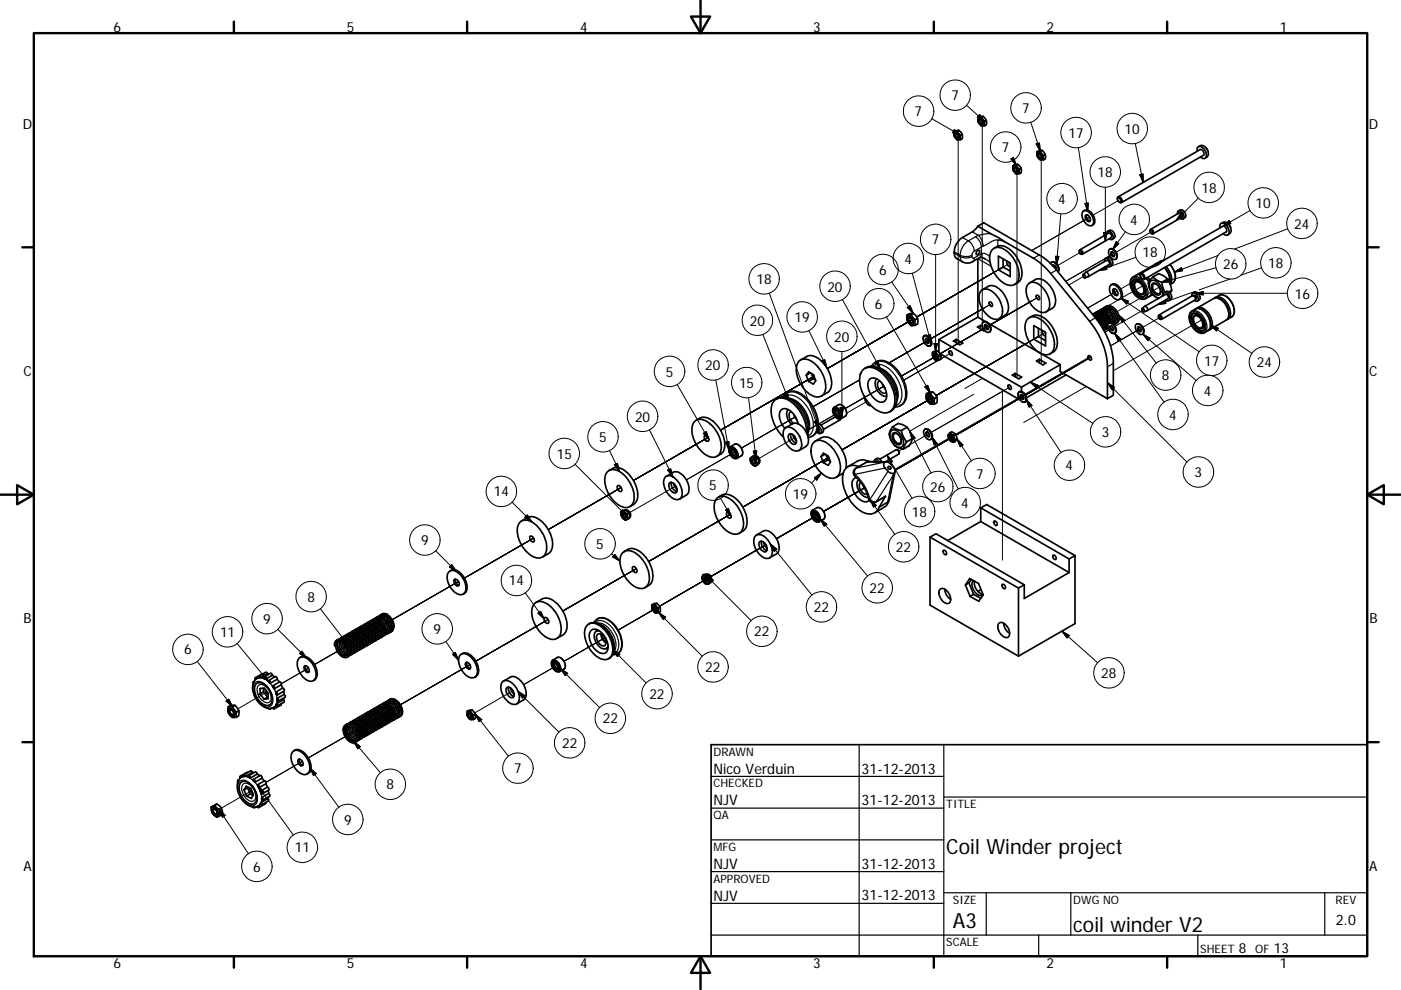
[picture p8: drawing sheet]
<svg xmlns="http://www.w3.org/2000/svg" width="297mm" height="210mm" viewBox="0 0 297 210" stroke-linecap="round" stroke-linejoin="round" font-family="sans-serif">
<defs><g id="words">
<g font-size="4.4">
<text x="200.6" y="181.2">Coil Winder project</text>
<text x="202" y="196.8">A3</text>
<text x="227.6" y="197.7">coil winder V2</text>
</g>
<g font-size="3.1">
<text x="151.3" y="164.1">Nico Verduin</text>
<text x="182.7" y="164.1">31-12-2013</text>
<text x="151.3" y="170.8">NJV</text>
<text x="182.7" y="170.8">31-12-2013</text>
<text x="151.3" y="184.3">NJV</text>
<text x="182.7" y="184.3">31-12-2013</text>
<text x="151.3" y="191">NJV</text>
<text x="182.7" y="191">31-12-2013</text>
<text x="283.2" y="196.3">2.0</text>
</g>
<g font-size="2.9">
<text x="24" y="6.8">6</text>
<text x="73.5" y="6.8">5</text>
<text x="123" y="6.8">4</text>
<text x="172.4" y="6.8">3</text>
<text x="221.9" y="6.8">2</text>
<text x="271.4" y="6.8">1</text>
<text x="201.7" y="21.3">7</text>
<text x="216.7" y="24">7</text>
<text x="4.8" y="27.3">D</text>
<text x="193.9" y="24.7">7</text>
<text x="226.5" y="29.2">17</text>
<text x="238.4" y="28.4">10</text>
<text x="290.2" y="27.3">D</text>
<text x="212.4" y="32.3">7</text>
<text x="232.7" y="37.6">18</text>
<text x="254.7" y="40.9">18</text>
<text x="224.4" y="43.2">4</text>
<text x="239.6" y="47.6">4</text>
<text x="266.2" y="44.2">10</text>
<text x="197.6" y="51.9">7</text>
<text x="274.4" y="48.5">24</text>
<text x="186.4" y="58.3">6</text>
<text x="191.8" y="55.9">4</text>
<text x="242.2" y="54.6">18</text>
<text x="259.3" y="57.1">26</text>
<text x="268.9" y="56.9">18</text>
<text x="160.4" y="60.3">18</text>
<text x="175.4" y="61.8">20</text>
<text x="185.5" y="65.5">6</text>
<text x="274.5" y="63.3">16</text>
<text x="159" y="69">20</text>
<text x="168.5" y="68.3">19</text>
<text x="176.9" y="72.5">20</text>
<text x="255.3" y="77.5">17</text>
<text x="266.4" y="77.9">24</text>
<text x="4.9" y="79.8">C</text>
<text x="141.2" y="79.9">5</text>
<text x="149.5" y="78.5">20</text>
<text x="156.7" y="82.2">15</text>
<text x="246.3" y="80.6">8</text>
<text x="255.2" y="83.9">4</text>
<text x="290.3" y="79.8">C</text>
<text x="134.6" y="89.4">20</text>
<text x="247.9" y="89">4</text>
<text x="127.1" y="93.7">5</text>
<text x="233.6" y="92.7">3</text>
<text x="118" y="97.3">15</text>
<text x="206.9" y="101.5">7</text>
<text x="225.9" y="99.8">4</text>
<text x="253.3" y="101.2">3</text>
<text x="104.7" y="105.3">14</text>
<text x="150.3" y="104">5</text>
<text x="168.1" y="105.8">19</text>
<text x="197.2" y="104.3">26</text>
<text x="203.8" y="107.7">4</text>
<text x="193.4" y="109.6">18</text>
<text x="89.3" y="115.6">9</text>
<text x="126.4" y="116.4">5</text>
<text x="189.9" y="117.1">22</text>
<text x="107.9" y="124.2">14</text>
<text x="184.4" y="125.8">22</text>
<text x="65.2" y="127.6">8</text>
<text x="172.5" y="129.8">22</text>
<text x="5" y="132.2">B</text>
<text x="46.6" y="135.1">11</text>
<text x="55.8" y="132.3">9</text>
<text x="91.9" y="134.5">9</text>
<text x="159.9" y="135">22</text>
<text x="290.3" y="132.2">B</text>
<text x="39" y="138.8">6</text>
<text x="149.5" y="142.6">22</text>
<text x="233.5" y="143.8">28</text>
<text x="137.7" y="148.2">22</text>
<text x="127.8" y="153.4">22</text>
<text x="119.2" y="158.6">22</text>
<text x="82" y="167.4">8</text>
<text x="109" y="164">7</text>
<text x="72.9" y="174.9">9</text>
<text x="4.9" y="184.7">A</text>
<text x="53.7" y="184.8">6</text>
<text x="62.5" y="180.8">11</text>
<text x="290.3" y="184.7">A</text>
<text x="262.7" y="202.2">8</text>
<text x="270.1" y="202.2">13</text>
<text x="24" y="205.2">6</text>
<text x="73.5" y="205.2">5</text>
<text x="123" y="205.2">4</text>
<text x="172.4" y="205.2">3</text>
<text x="221.9" y="205.2">2</text>
<text x="271.4" y="205.2">1</text>
</g>
<g font-size="2.5">
<text x="151.3" y="160.3">DRAWN</text>
<text x="151.3" y="167">CHECKED</text>
<text x="151.3" y="173.8">QA</text>
<text x="200.6" y="171.4">TITLE</text>
<text x="151.3" y="180.5">MFG</text>
<text x="151.3" y="187.2">APPROVED</text>
<text x="202.1" y="191.7">SIZE</text>
<text x="227.6" y="191.7">DWG NO</text>
<text x="283.2" y="191.7">REV</text>
<text x="200.6" y="200.7">SCALE</text>
<text x="254.5" y="202.2">SHEET</text>
<text x="266.1" y="202.2">OF</text>
</g>
</g></defs>
<g fill="none" stroke="#000" stroke-width=".21">
<path d="M197.6 25.2l6.1 3.5M202.3 27.5l1.4 1.2-1.7-.5zM203.2 28.8v.2M203.2 29.7v43.2M204.9 22.3l3.9 3.5M207.7 24.3l1.1 1.5-1.6-1zM208.3 25.8v.3M208.3 26.8v25.3M214.8 34l.7 1.1M215 33.8l.5 1.3-.9-1M215.6 36v.2M215.6 36.9v43.2"/>
<path d="M218.5 25.9l2.1 6.2M219.7 30.5l.7-.2 .2 1.8zM220.8 33v.3M220.8 34v43.2M228.6 31.3l2 13.5M234.4 39.7v11.4M240.7 30.4l1.7 8.3M241.7 37l.7-.1v1.8zM189.1 59.8l4.6 6.7M193.4 57.9l4 14.9M198.4 54v20.6M208.3 54v14.7"/>
<path d="M212.5 56.8l-18.1 10.4M214.2 55.8l-19.8 11.4M223.8 54.4h.7l-.5 1.7zM223.8 56.6l-.2 .1M224.9 45.3l-.9 10.8M229.1 53.5l-4.8 2.8M229.9 58.5l-3.3 2M230 43.2l.7-.1-.1 1.7zM231.1 46.1l-12.3 7M232.9 57.4l1.6-.9 .2 .6zM234 49.4h.7l-.3 1.7zM236.2 53.7l-10.2 6 10-5.8"/>
<path d="M236.7 51.3l.5 .4-1.3 1.2zM237.3 42.4l-5.5 3.2M238.6 49.1l-2.7 3.8M240.9 54.6l-8 2.8M242.1 58.7l-4.5 2.6M244.1 49.2l-7.5 4.3M246.3 59.9l1.6-.8 .2 .7zM249 57.7l1.5-.9 .2 .6zM250.3 45.3l.5 .5-1.5 1zM254.1 42l-4.8 4.8M257.8 56.8l-11.5 3.1M258.3 54.2l-9.3 3.5"/>
<path d="M259.3 48l1.3-1.2 .4 .6zM260.8 59.2l-6.6 2.3M265 44.7l-5.7 3.3M267.5 56.8l-4.4 1.6M273 48.5l-11.3 4.3M161.8 71l5.4 13.9M163.1 62.2l10.5 28.8M171.5 70.1l3.8 7.9M172.6 79.8l-19.8 11.4M174.2 76.6l.7-.3 .4 1.7zM178.5 74.5v13.7M178.6 63.5l8.1 14.8"/>
<path d="M185.5 76.9l.6-.3 .6 1.7zM187.9 67.2l9.4 16.2M192.4 65.2l.6-.4 .7 1.7zM193.4 67.8l-18 10.4M196.6 71.2l.7-.2 .1 1.8zM196.8 72.1l-8.3 4.9M196.8 72.1l-.2 .2M197.2 65.6l-2.8 1.6M197.7 65.3l-3.3 1.9M198 72.9h.7l-.3 1.7zM198.6 75.5l-7.5 4.3M198.9 76.5l-7.3 4.1"/>
<path d="M201.5 74.9l-2 1.2 .8-.4M207.9 65.8l-10.6 6.1M208.3 69v1M208.8 65.2l-11.5 6.7M209.4 69.2l-10.1 5.8M209.4 69.2l-.2 .1M210 64.5l-12.7 7.4M210.3 64.4h-.1M211.3 76.5l-12.8 7.4M216.2 73.7l-17.7 10.2M217 73.2l-18.5 10.7M217.9 64.3l-8 4.7"/>
<path d="M217.9 72.7l-19.4 11.2M218.8 72.2l-20.3 11.7M219.6 63.3l-9.7 5.7M220 71.5l-21.5 12.4M220 63.1l-10.1 5.9M220.3 62.9v.1M221.7 70.5l-6.9 3.9M226.6 78.4l-9.2 5.4M227.1 78.2l-9.7 5.6M227.5 78l-10.1 5.8M228.3 77.5l-10.9 6.3M229.5 76.8l-12.1 7"/>
<path d="M229.8 76.6l-12.4 7.2M231 75.9l-13.6 7.9M231.1 75.7l-41.4 23.8M231.3 75.8l-1.9 1.1M233 68.3h.1M233.7 67.9l-.4 .2M234.3 67.5l-.3 .3M234.9 67.2l-.3 .2M235.6 66.8l-.4 .2M236 69.5l-1.7 1 1.5-.9M236.2 66.4l-.3 .3M236.3 70.7l10.5 14.6"/>
<path d="M236.3 70.7l1.4 1.2-.6 .4zM236.5 66.3h.1M236.9 61.7l-6.3 3.7 6-3.5M237.1 66.8l1.4 1.1-.5 .5zM237.1 66.8l8.1 10.2M237.2 63.6l-2.2 1.2M237.6 63.2l1.7 .7-.4 .6zM237.6 63.2l16.7 11.4M241.9 69.7l-6.4 3.7 6.1-3.6M242.2 60.7l-4.5 2.5M242.3 70.8l1.5 .9-.4 .6zM242.3 70.8l11.3 9.9"/>
<path d="M242.4 65.8l-6 3.4M245.4 64.6l1.6-.9 .2 .7zM245.8 60.9l-9 5.2M245.9 67.3l-3.6 2.1M253.4 62.2l1.7-.4v.8zM253.4 62.2h19.5M253.4 61.8l-8 2.8M254.7 67.9l-18.7 10.7M256.6 68.9l1.7 .7-.4 .6zM256.6 68.9l8.8 6.1M121.9 98.4l11.1 11.2M129.2 95.6l2.2 4.4"/>
<path d="M130.3 98.6l.6-.3 .5 1.7zM137.7 91.2l5 10M141.6 99.7l.6-.3 .5 1.8zM143.6 81.6l6.7 11.6M149.1 91.9l.7-.4 .5 1.7zM150.2 92.7l-15.9 9.2M150.2 92.8l-15.9 9.1M151.8 80.6l2.7 14.9M153.9 93.8l.7-.1-.1 1.8zM157.2 95.1l11.5-6.7zM158.7 84.3l1.6 13.1M159.7 95.7l.7-.1-.1 1.8z"/>
<path d="M166.3 83.4l.6-.3 .3 1.8zM168.6 92.8l-7.7 4.4M168.7 88.4l-.1 .1M170.9 91.4l6.9-3.9zM172.6 89.4l.7-.2 .3 1.8zM175.7 97l-18.2 10.6M178.1 86.4h.8l-.4 1.8zM182.2 80.6l-9.8 5.7M183.9 85.1l-4.4 2.5M187.4 81.9l-8.2 4.7M187.4 81.9l-.1 .1M188.1 96.5l5.3 9.2"/>
<path d="M188.1 96.5l1.1 1.4-.6 .3zM192.9 91.5l1.1 1.4-.6 .3zM196.1 82.1l.6-.4 .6 1.7zM196.8 92.1l.2-.1-6.4 3.7M197.5 84.5l-18.9 10.9M197.6 92.6l5.6 11.1M197.6 92.6l1.1 1.5-.6 .3zM201.9 92.7l-12.1 7M202.7 92.3l14.3-8.2zM202.9 93.1l1.3 1.3-.6 .4zM202.9 93.1l3.1 4.6M206.5 83.6l-13.6 7.9 4.5 8.8"/>
<path d="M208.3 80.2l-3.7 2.2M212.5 82.7v36.1M214.1 82.1l-16.7 9.6 15.4-8.8M217 84.1l-14.3 8.2M217 84.1l-.3 .1M217.5 84.7l7.5 11.3M217.5 84.7l1.3 1.3-.6 .4zM218.4 81l1.7 .7-.4 .6zM218.4 81l13.3 8.8M230.3 82l-13.3 7.6M234.8 81.2l16.8 16.8M234.8 81.2l1.5 1-.5 .5z"/>
<path d="M92.4 116.8l4.4 4.5M108.6 106.5l4.2 4.2M111.8 109.2l1 1.5-1.5-1zM113.1 114.1l-14.6 8.5M129.6 117.5l1.8 1.5M130.3 117.6l1.1 1.4-1.5-.9zM131.7 103.4l-15.5 8.9M132 108.1l1 1.5-1.5-1zM143.3 103.1h.1M143.3 103.1l-9.7 5.6M145.5 101.8l10.3-5.9zM152.8 105.7l2.2 3.9"/>
<path d="M153.8 108.2l.6-.4 .6 1.8zM154.9 109.1l-17.4 10M162.4 115.5l-11.7 6.8M162.4 115.5h.1M163.3 115.3l1.4 1.2-.6 .4zM163.3 115.3l8.8 10.9M172.7 101.3l1.5-1-1 1.5zM173.2 109.3l-8.6 5M173.9 110l1.4 1.2-.6 .4zM173.9 110l10 12.2M174.2 100.3l-2.2 2.2M183.3 103.5l-8.7 5"/>
<path d="M184.5 105.9l1.3 1.3-.6 .4zM184.5 105.9l5.2 7.4M50.3 136.5l6.6 8.1M58.9 133.5l6.1 6.1M63.5 138.6l.5-.5 1 1.5zM67.9 129.1l5.9 7.7M72.5 135.6l.5-.4 .8 1.6zM74.2 136.6l-.3 .2M74.8 136.2l-.3 .3M75.5 135.9l-.4 .2M76.1 135.5l-.3 .2M76.7 135.1l-.3 .2"/>
<path d="M77.4 134.8h.1M77.4 134.8l-.4 .2M77.7 134.6l.3-.2-.3 .2M78.6 134l-.3 .2M78.9 133.9l.4-.2-.4 .2M79.9 133.3l-.3 .2M80.5 132.9l-.3 .3M81.2 132.6l-.4 .2M81.8 132.2l-.3 .2M82.4 131.9l-.3 .1M94.5 136l2.7 4.1M95.3 120.2l.5-.4 1 1.5z"/>
<path d="M95.9 138.8l.6-.4 .7 1.7zM97.2 123.3l-14.1 8.1M97.2 123.3l-.3 .2M111.4 125.7l4 5.6M114.1 130.1l.5-.4 .8 1.6zM116.2 131.4l-15.3 8.8M128.2 135.3l-.1 .1M129.9 137.8l7.1 7.1M129.9 137.8l1.5 1-.5 .5zM134.9 120.6l-15.6 9M139 129l-8 4.7M139.6 129.9l9.3 9.3"/>
<path d="M139.6 129.9l1.5 1-.5 .5zM149.8 122.1l9.5 9.5M149.8 122.1l1.4 1-.5 .5zM149.8 122.8l-10 5.8M225.1 133.9l7.6 6.7M225.1 133.9l1.6 .9-.5 .5zM41.8 140.3l7.5 9.6M47.9 148.7l.6-.4 .8 1.6zM55.5 143.4l.6-.4 .8 1.6zM56.6 146.7l-6.2 3.6M65.1 141.8l.3-.1-5.7 3.3M66.7 140.9l6.6-3.8z"/>
<path d="M75 157.2l5.7 6.7M75 157.2l1.4 1.1-.5 .5zM75.6 154.9h-.1M76.2 154.5l-.3 .2M76.9 154.1l-.4 .2M77.5 153.8l-.4 .1M78.1 153.4l-.3 .2M78.8 153l-.4 .2M79.2 152.8l.2-.1-.3 .1M80 152.3l-.3 .2M80.7 151.9l-.4 .2M81.3 151.6l-.3 .1"/>
<path d="M81.9 151.2l-.3 .2M82.6 150.8l-.4 .2M83.2 150.5l-.3 .1M83.8 150.1l-.3 .2M84.3 149.8l-.2 .1M99.6 141l-14.7 8.5M99.6 141l-.2 .1M100.8 151.5l1.3 1.1-.5 .5zM100.8 151.5l7 8.9M108.8 146.5h.1M108.8 146.5l-8.2 4.7M109.8 146.6l8.7 8.7"/>
<path d="M109.8 146.6l1.5 1-.5 .5zM111 145.2l7.2-4.1zM118.8 141.8l8.3 8.3M118.8 141.8l1.6 1-.6 .5zM119.6 140.3l8.6-5zM46.5 171.7l1.2 1.3-.5 .4zM46.5 171.7l6.2 9.4M53.4 167.7l-6.5 3.7M54.6 166.6l1.3 1.3-.6 .4zM54.6 166.6l7.6 10.5M63.8 161.6l.3-.1-7.7 4.4M65.4 160.8l9.8-5.7z"/>
<path d="M65.7 162.9l1.3 1.2-.5 .4zM65.7 162.9l6.1 8.3"/>
<circle cx="194.8" cy="23.6" r="3.2"/>
<circle cx="202.5" cy="20.2" r="3.2"/>
<circle cx="213.2" cy="31.2" r="3.2"/>
<circle cx="217.5" cy="22.9" r="3.2"/>
<circle cx="228.2" cy="28.1" r="3.2"/>
<circle cx="234.3" cy="36.5" r="3.2"/>
<circle cx="240.1" cy="27.3" r="3.2"/>
<circle cx="256.3" cy="39.7" r="3.2"/>
<circle cx="162" cy="59.1" r="3.2"/>
<circle cx="187.2" cy="57.2" r="3.2"/>
<circle cx="192.6" cy="54.8" r="3.2"/>
<circle cx="198.4" cy="50.8" r="3.2"/>
<circle cx="225.2" cy="42.1" r="3.2"/>
<circle cx="240.5" cy="46.5" r="3.2"/>
<circle cx="243.9" cy="53.5" r="3.2"/>
<circle cx="260.9" cy="56" r="3.2"/>
<circle cx="267.8" cy="43" r="3.2"/>
<circle cx="270.5" cy="55.7" r="3.2"/>
<circle cx="276" cy="47.4" r="3.2"/>
<circle cx="141.9" cy="78.8" r="3.2"/>
<circle cx="151.2" cy="77.4" r="3.2"/>
<circle cx="160.6" cy="67.9" r="3.2"/>
<circle cx="170.1" cy="67.2" r="3.2"/>
<circle cx="177.1" cy="60.7" r="3.2"/>
<circle cx="178.5" cy="71.3" r="3.2"/>
<circle cx="186.3" cy="64.4" r="3.2"/>
<circle cx="247.1" cy="79.5" r="3.2"/>
<circle cx="256.9" cy="76.4" r="3.2"/>
<circle cx="268.1" cy="76.8" r="3.2"/>
<circle cx="276.2" cy="62.2" r="3.2"/>
<circle cx="119.6" cy="96.2" r="3.2"/>
<circle cx="127.8" cy="92.6" r="3.2"/>
<circle cx="136.3" cy="88.3" r="3.2"/>
<circle cx="158.3" cy="81.1" r="3.2"/>
<circle cx="226.7" cy="98.7" r="3.2"/>
<circle cx="234.4" cy="91.6" r="3.2"/>
<circle cx="248.7" cy="87.9" r="3.2"/>
<circle cx="256.1" cy="82.8" r="3.2"/>
<circle cx="90.1" cy="114.6" r="3.2"/>
<circle cx="106.3" cy="104.2" r="3.2"/>
<circle cx="127.2" cy="115.3" r="3.2"/>
<circle cx="151.2" cy="102.9" r="3.2"/>
<circle cx="169.8" cy="104.7" r="3.2"/>
<circle cx="191.6" cy="116" r="3.2"/>
<circle cx="195" cy="108.5" r="3.2"/>
<circle cx="198.8" cy="103.2" r="3.2"/>
<circle cx="204.6" cy="106.6" r="3.2"/>
<circle cx="207.8" cy="100.4" r="3.2"/>
<circle cx="254.1" cy="100.1" r="3.2"/>
<circle cx="39.8" cy="137.7" r="3.2"/>
<circle cx="48.2" cy="134" r="3.2"/>
<circle cx="56.6" cy="131.2" r="3.2"/>
<circle cx="66" cy="126.5" r="3.2"/>
<circle cx="92.7" cy="133.4" r="3.2"/>
<circle cx="109.5" cy="123.1" r="3.2"/>
<circle cx="161.5" cy="133.9" r="3.2"/>
<circle cx="174.2" cy="128.7" r="3.2"/>
<circle cx="186" cy="124.7" r="3.2"/>
<circle cx="120.8" cy="157.6" r="3.2"/>
<circle cx="129.4" cy="152.4" r="3.2"/>
<circle cx="139.3" cy="147.1" r="3.2"/>
<circle cx="151.2" cy="141.5" r="3.2"/>
<circle cx="235.1" cy="142.7" r="3.2"/>
<circle cx="64.1" cy="179.7" r="3.2"/>
<circle cx="73.7" cy="173.8" r="3.2"/>
<circle cx="82.8" cy="166.3" r="3.2"/>
<circle cx="109.8" cy="162.9" r="3.2"/>
<circle cx="54.5" cy="183.8" r="3.2"/>
</g>
<g fill="none" stroke="#000" stroke-width=".36">
<path d="M202.3 27.9a1.35 1.35 0 0 0 1 1.8l.4-.1M202.3 28.2a.86 .86 0 0 1 .9 .2 .86 .86 0 0 1 .2 .9 .47 .47 0 0 1-.5 .3 .47 .47 0 0 1-.4-.4l-.2-.4zM202.6 28.4a.58 .58 0 0 1 .5 .3 .58 .58 0 0 1-.1 .6 .64 .64 0 0 1-.4-.9zM202.6 28.5a.42 .42 0 0 1 .5 .2 .42 .42 0 0 1-.1 .5 .57 .57 0 0 1-.4-.7zM203 27.9l.7 .8M203 27.9h-.7M203.3 27.7l.7 .8M203.3 27.7h-.7l-.3 .2M203.3 27.7l-.3 .2M203.7 28.7v.9M204 28.5v.8l-.3 .3M204 28.5l-.3 .2"/>
<path d="M207.4 25a1.47 1.47 0 0 0 .9 1.8l.5-.1M207.5 25.3a.83 .83 0 0 1 .8 .2 .83 .83 0 0 1 .2 .9 .56 .56 0 0 1-.6 .2 .56 .56 0 0 1-.4-.6zM207.6 25.4a.55 .55 0 0 1 .6 .3 .55 .55 0 0 1-.1 .7 .75 .75 0 0 1-.5-1zM207.7 25.5a.43 .43 0 0 1 .5 .2 .43 .43 0 0 1-.1 .6 .58 .58 0 0 1-.4-.8zM208.1 24.9l.7 .9M208.1 24.9l-.7 .1M208.4 24.7l-.3 .2M208.4 24.7l.7 .8M208.4 24.7l-.7 .1-.3 .2M208.8 25.8v.9M209.1 25.5v1l-.3 .2M209.1 25.5l-.3 .3"/>
<path d="M214.8 35.1a1.38 1.38 0 0 0 .9 1.8l.5-.1M214.9 35.4a.88 .88 0 0 1 .9 .4 .88 .88 0 0 1-.1 1 1.01 1.01 0 0 1-.8-1.4zM215.1 35.6a.57 .57 0 0 1 .5 .3 .57 .57 0 0 1-.1 .6 .64 .64 0 0 1-.4-.9zM215.1 35.7a.42 .42 0 0 1 .5 .2 .42 .42 0 0 1-.1 .5 .57 .57 0 0 1-.4-.7zM215.5 35.1l.7 .8M215.5 35.1h-.7M215.8 34.9l.7 .8M215.8 34.9h-.7l-.3 .2M215.8 34.9l-.3 .2M216.2 35.9v.9M216.5 35.7v.9l-.3 .2M216.5 35.7l-.3 .2"/>
<path d="M219.9 32.2a1.29 1.29 0 0 0 1.1 1.7h.3M219.9 32.5a.83 .83 0 0 1 .9 .2 .83 .83 0 0 1 .2 .9 .55 .55 0 0 1-.6 .2 .55 .55 0 0 1-.4-.5zM220.2 32.7a.55 .55 0 0 1 .5 .2 .55 .55 0 0 1 0 .7 .65 .65 0 0 1-.5-.9zM220.2 32.8a.4 .4 0 0 1 .5 .1 .4 .4 0 0 1-.1 .6l-.3-.4zM220.6 32.1l.7 .9M220.6 32.1l-.7 .1M220.9 31.9l-.3 .2M220.9 31.9l.7 .9M220.9 31.9l-1 .3M221.3 33v.9M221.6 32.8v.9l-.3 .2M221.6 32.8l-.3 .2"/>
<path d="M254.1 31.1l-.2 .2-.1 .8M254.1 31.1a1.69 1.69 0 0 1 1.7 2.1 .66 .66 0 0 1-.6 .5 .66 .66 0 0 1-.7-.4M254.1 31.1a1.4 1.4 0 0 1 2.1 1.3l-.1 .6-.6 .5M255.7 31.4l.4 .6M207.3 53.1a.33 .33 0 0 1 .4 .1 .33 .33 0 0 1-.1 .5 .37 .37 0 0 1-.6 .3 .37 .37 0 0 1 .1-.7zM207.3 48l1.3-.8 11.7 6.9a12.3 12.3 0 0 1 3.7 3.2l8.3 10.1a16.4 16.4 0 0 1 3.7 9.7v6.7l-1.2 .8M207.3 54.9v12.4M210.4 53a2.05 2.05 0 0 1 2.8 .1 6.6 6.6 0 0 1 2.7 6.2 1.87 1.87 0 0 1-3 .8 6.5 6.5 0 0 1-2.9-6.4zM210.7 52.7a2.48 2.48 0 0 1 3.5 .2 6.4 6.4 0 0 1 2.3 6l-.3 .7-1.1 .7M211.6 51l.6-.1 .9 .4M211.7 54.3l2.5 1.5v2.9l-2.5-1.5zM212.7 54.9v1.7l-1 .6"/>
<path d="M212.7 56.6l1.5 .9M213.1 51.3l-5.8-3.3-.9 1-2.3 1.4a3.3 3.3 0 0 0-1.4 4.3l1.5 .9 .6 .2 1-.1 1.9-1.1 .6 .1 .6 .2M213.1 51.3l6 3.5a14.3 14.3 0 0 1 3.7 3.2l8.2 10.1a16.4 16.4 0 0 1 3.8 9.7v6.8M213.5 55.4a.95 .95 0 0 0 .7 1.2M222.9 55.6a1.39 1.39 0 0 1 1.6 1.7l-.2 .4a1.49 1.49 0 0 0-1.4-2l-.2 .2M223.2 56.3a.57 .57 0 0 1 .6 .2 .57 .57 0 0 1 .1 .7M223.3 56.2v.2M223.6 55.6l.2 .2a1.85 1.85 0 0 1 .7 1.4M228.8 53.3a.36 .36 0 0 1 .4-.3 .36 .36 0 0 1 .3 .4 .32 .32 0 0 1 .1 .4 .32 .32 0 0 1-.4 .1M228.9 53.2a.39 .39 0 0 1 .4 .2 .39 .39 0 0 1-.1 .5 .52 .52 0 0 1-.3-.7zM228.9 53l6.2-3.6a.64 .64 0 0 1 .5 1l-6.1 3.5M229.6 44.9a1.13 1.13 0 0 1 1.7 .5 1.73 1.73 0 0 1 .2 2.4 2.04 2.04 0 0 1-2.1-2.2z"/>
<path d="M229.7 58.2a.37 .37 0 0 1 .5 .3 .37 .37 0 0 1-.3 .4l-.3-.4zM229.7 58.2l.5-.4a.58 .58 0 0 1 .5 .3 .58 .58 0 0 1 0 .6l-.6 .2M229.7 44.7a1.51 1.51 0 0 1 2.1 1 1.38 1.38 0 0 1-.3 2.1M230.2 45.6a.85 .85 0 0 1 .8 .5 .85 .85 0 0 1-.1 .9 1.01 1.01 0 0 1-.7-1.4zM230.2 57.8l4.5-2.6a.63 .63 0 0 1 .4 .9l-4.4 2.6M230.4 45.6a1.12 1.12 0 0 0 .7 1.3M234.2 55.5a.52 .52 0 0 1 .3-.7 .52 .52 0 0 1 .7 .3 .9 .9 0 0 1 .1 1.5l-.6-.2M234.4 54.8a1.07 1.07 0 0 1 1.1 .1 1.07 1.07 0 0 1 .4 1l-.5 .6M234.7 49.7a.52 .52 0 0 1 .3-.7 .52 .52 0 0 1 .6 .4 .84 .84 0 0 1 0 1.4l-.4-.2M234.9 49a1.03 1.03 0 0 1 1.1 .1 1.03 1.03 0 0 1 .4 1.1l-.6 .6M235.1 53a.85 .85 0 0 1 1.4 .5 .9 .9 0 0 1-.2 1.5 1.6 1.6 0 0 1-1.2-2zM235.3 52.9a1.27 1.27 0 0 1 1.6 1.3v.4l-.4 .4"/>
<path d="M235.5 53.5a.56 .56 0 0 1 .7 .3 .56 .56 0 0 1-.1 .6 .79 .79 0 0 1-.6-.9zM235.7 53.4a.73 .73 0 0 0 .6 1M236 52.9a1.71 1.71 0 0 1 .9 1.5M236.9 42a.39 .39 0 0 1 .4-.3 .39 .39 0 0 1 .4 .4 .51 .51 0 0 1 .3 .5 .51 .51 0 0 1-.4 .4l-.3-.1M236.9 42v.2M237 42a.51 .51 0 0 1 .6 .3 .51 .51 0 0 1-.2 .6 .71 .71 0 0 1-.4-.9zM237.1 41.8l17.3-10.1a.79 .79 0 0 1 .7 1.2l-17.3 10.1M240.2 59.4a1.42 1.42 0 0 1 2 .7 2.07 2.07 0 0 1 .2 2.9 1.96 1.96 0 0 1-2.2-1.5 2.06 2.06 0 0 1 0-2.1zM240.5 59.2a2.58 2.58 0 0 0 .9 3.4l.8 .3h.4M240.6 59.8a1.32 1.32 0 0 1 1.8 1 1.05 1.05 0 0 1-.4 1.7 2.08 2.08 0 0 1-1.4-2.7zM240.7 59.7a1.43 1.43 0 0 1 1.9 1 1.21 1.21 0 0 1-.2 1.7M240.7 59.9a1.47 1.47 0 0 1 1.8 1.5 .7 .7 0 0 1-.3 .9 .7 .7 0 0 1-1-.3 1.71 1.71 0 0 1-.5-2.1z"/>
<path d="M241.7 58.4a.41 .41 0 0 1 .4-.4 .41 .41 0 0 1 .4 .3 .51 .51 0 0 1 .3 .6 .51 .51 0 0 1-.4 .4l-.3-.1M241.8 58.3h-.7l-.9 .5a2.29 2.29 0 0 0 0 3 2.35 2.35 0 0 0 2.7 1.6l.9-.6 .3-.7M241.8 58.3a.52 .52 0 0 1 .6 .2 .52 .52 0 0 1-.1 .7 .72 .72 0 0 1-.5-.9zM241.9 58l17.4-10a.79 .79 0 0 1 .7 1.2l-17.4 10M241.9 58l-.7 .3M243 59l.6 .8M243.1 59l.5 .7M243.4 58.8l.4 .6M243.8 48.9a.39 .39 0 0 1 .5-.2 .39 .39 0 0 1 .3 .5l-.1 .4h-.3M243.8 48.9a.39 .39 0 0 1 .5 .2 .39 .39 0 0 1-.1 .5l-.3-.2zM243.9 48.7l6.2-3.6a.62 .62 0 0 1 .5 1l-6.1 3.5M244.5 58.8l1.2-.8 1 .5 .8 .7"/>
<path d="M244.5 58.8a1.89 1.89 0 0 0-.6 2.8 3.2 3.2 0 0 0 1.7 1.7M244.5 58.8l1 .7 .8 .4M245.4 56l-.6 .1-3.5 2M245.8 55.8l-.8 .2M246.3 59.9l.2 .9 .5 1.2M246.6 55.3l-.5 .1-.9 .5M246.9 56.8a3.9 3.9 0 0 1 1.1 3.2M246.9 56.7a3.6 3.6 0 0 1 1.1 3.1M247.2 56.6a3.3 3.3 0 0 1 .9 3.7M247.5 59.2l-1.2 .7M247.5 59.2l.6 1.1 .3 1.3M248 56.1a2.97 2.97 0 0 1 .8 3.8l-.7 .4"/>
<path d="M249.7 45.4a.52 .52 0 0 1 .3-.7 .52 .52 0 0 1 .7 .4 .8 .8 0 0 1-.1 1.4l-.4-.2M249.9 44.7a1.05 1.05 0 0 1 1.1 .1 1.05 1.05 0 0 1 .4 1l-.6 .6M258.7 48.3a.7 .7 0 0 1 .2-.9 .7 .7 0 0 1 1 .2 1.59 1.59 0 0 1 .4 2.2l-.4 .1-.5-.3M258.9 47.3a1.4 1.4 0 0 1 2.1 1.4v.6l-.7 .5M260.6 47.6l.3 .7M169.5 76.5a2.64 2.64 0 0 1 3.3 .7 6.1 6.1 0 0 1 2 6 1.83 1.83 0 0 1-2.8 .6 6.3 6.3 0 0 1-2.9-6.7zM169.8 76.3l1.2-.7a3 3 0 0 1 3.4 1.2 6 6 0 0 1 1.7 5.7l-.5 .6-1.4 .9M170.9 79.6l.5-.7 1 .6 .5 1.3-.5 .7-1-.6M170.9 79.6l.5 1.3M171.8 79.1l-.9 .5M172 79.2l.4 1.1-1 .6M172.5 79.5l.1 .3"/>
<path d="M175.4 78.1v.1M175.4 78.2h.1M182.4 79.2h.1M182.5 79.2l-.1 .3M183 78.4a2.81 2.81 0 0 1 3.6 .4 7.5 7.5 0 0 1 2.9 7.6 2.18 2.18 0 0 1-3.4 .7 7.9 7.9 0 0 1-3.8-7.3zM183.3 78.1a3.8 3.8 0 0 1 4.7 1.3 6.8 6.8 0 0 1 1.8 6.8l-.4 .6-.7 .5M184.7 77.7a2.67 2.67 0 0 1 4.2-.5 7.5 7.5 0 0 1 3.1 7.6 2.57 2.57 0 0 1-2.3 1.5M192.3 66.8a1.79 1.79 0 0 0 1.2 2.3l.6-.1M192.4 67.2a1.06 1.06 0 0 1 1.4 1.1 .55 .55 0 0 1-.4 .7 .55 .55 0 0 1-.7-.5 1.29 1.29 0 0 1-.3-1.3zM192.6 67.4a.78 .78 0 0 1 .8 .4 .78 .78 0 0 1 0 .8 .87 .87 0 0 1-.8-1.2zM192.7 67.5a.57 .57 0 0 1 .7 .3 .57 .57 0 0 1-.1 .7 .69 .69 0 0 1-.6-1zM193.2 66.7l-.9 .1"/>
<path d="M193.2 66.7l.9 1.1M193.7 66.5h-.9l-.5 .3M193.7 66.5l.5 .5 .3 .6M193.7 66.5l-.5 .2M194.1 67.8v1.2M194.5 67.6l-.4 .2M194.5 67.6v1.1l-.4 .3M195.7 71.8a.59 .59 0 0 1 .4-.6 .59 .59 0 0 1 .7 .2 1.33 1.33 0 0 1 .4 2l-.6-.1M195.9 71.3a1.33 1.33 0 0 1 1.5 1.7 .59 .59 0 0 1-.6 .4 .59 .59 0 0 1-.5-.4 1.36 1.36 0 0 1-.4-1.7zM196 71.2a1.29 1.29 0 0 1 1.5 1.4v.5l-.3 .3M196.3 71.9a.53 .53 0 0 1 .6 .3 .53 .53 0 0 1-.2 .6 .77 .77 0 0 1-.4-.9zM196.3 71.8a.75 .75 0 0 0 .6 .9"/>
<path d="M197.7 74.7a1.36 1.36 0 0 0 1 1.8l.4-.1M197.8 75a.89 .89 0 0 1 .9 .4 .89 .89 0 0 1 0 .9 .99 .99 0 0 1-.9-1.3zM198 75.2a.56 .56 0 0 1 .6 .3 .56 .56 0 0 1-.1 .6 .71 .71 0 0 1-.5-.9zM198.1 75.3a.43 .43 0 0 1 .5 .2 .43 .43 0 0 1-.1 .5 .57 .57 0 0 1-.4-.7zM198.4 74.6l.7 .8M198.4 74.6l-.7 .1M198.7 74.4l-.3 .2M198.7 74.4l.8 .8M198.7 74.4l-1 .3M199.1 72l17.5 10.1M199.1 72v2.7M199.1 75.4v1"/>
<path d="M199.3 75l17 9.8M199.4 75.2l-.3 .2M199.4 75.2l.1 1-.4 .2M201.3 74.4a.56 .56 0 0 1 .6 .4 .56 .56 0 0 1-.2 .6l-.1-.1a.61 .61 0 0 1-.3-.9zM202.1 72.3l.7-.3 1.3 .8-.6 .3zM202.8 72v.7M207.3 67.3l1.7 .9M207.3 67.3l-8.2 4.7M207.9 69l.4 .3M207.9 69v.7M207.9 69l-.7 .4 1.4 .8 .2-.1M208 61.7a1.88 1.88 0 0 1 2.7 .4 4.8 4.8 0 0 1 1.6 5 1.56 1.56 0 0 1-2.4 .2 5 5 0 0 1-2.2-5.2z"/>
<path d="M208.3 61.4l1.2-.7a2.61 2.61 0 0 1 3.1 1.3 4.5 4.5 0 0 1 .9 4.4l-.2 .3-1.5 .9M208.5 68.3a1.43 1.43 0 0 1 1.3 2.1 1.41 1.41 0 0 1-1.3-2.1zM208.5 68.3a1.4 1.4 0 0 1 1.6 1.8l-.3 .4M208.8 69a.56 .56 0 0 1 .6 .2 .56 .56 0 0 1-.1 .7 .8 .8 0 0 1-.5-.9zM208.9 68.9a.75 .75 0 0 0 .6 .9M209.2 68.3l.2 .1a1.88 1.88 0 0 1 .7 1.4M209.5 68.5l15.3 8.8M209.8 64h.1a.53 .53 0 0 1 .5 .4 .53 .53 0 0 1-.2 .6 .67 .67 0 0 1-.4-1zM210.1 69.8h.1M214.6 79.6l.6-.4 1.4 .8-.6 .3zM215.2 79.2v.7M217.8 67.7a2.29 2.29 0 0 1 3.2 .3 6.2 6.2 0 0 1 2.3 6.3 1.97 1.97 0 0 1-3.2 .3 6.4 6.4 0 0 1-2.6-6.1z"/>
<path d="M218.2 60.1a2.42 2.42 0 0 1 3 1.1 4.2 4.2 0 0 1 1 4.6 1.93 1.93 0 0 1-2.9-.4 4.6 4.6 0 0 1-1.4-5zM218.2 67.4a2.7 2.7 0 0 1 3.8 .5 6.1 6.1 0 0 1 1.9 6l-.4 .6-.9 .5M218.3 60l1.2-.7a2.61 2.61 0 0 1 3 1.3 4.2 4.2 0 0 1 .9 4.5l-1.6 1M219.2 69.1l2.5 1.4v2.9l-2.5-1.5zM219.7 76.6l.7-.4 1.3 .8-.6 .4zM219.8 62.6a.6 .6 0 0 1 .5 1 .64 .64 0 0 1-.5-1zM220.2 69.6v1.8l-1 .5M220.2 71.4l1.5 .8M220.4 76.2v.8M221 70.1a.94 .94 0 0 0 .7 1.2M224.8 77.3v1.5l10 5.8M224.8 77.3l-8.2 4.8"/>
<path d="M226.1 79.5l-8.4 4.8M230.7 75.5a.5 .5 0 0 1 .6 .3 .5 .5 0 0 1-.1 .6 .72 .72 0 0 1-.5-.9zM231.6 66.6a2.37 2.37 0 0 1 2.8 2l.1 .7-.1 .5-.3 .3M231.9 66.9a2.32 2.32 0 0 1 2.1 2.9h-.1M231.9 66.9a3.2 3.2 0 0 1 1.9 2.8M232 66.5a1.71 1.71 0 0 1 2.5 .8l.6 1.3M232.2 66.9l-.1 .1M232.3 66.9v.2M232.5 67.7l.8 1.1M232.5 66.5a2.34 2.34 0 0 1 2.2 2.5l-.3 .5M232.6 66.2a1.67 1.67 0 0 1 2.5 .7l.5 .9 .2 .7M232.7 67v.4"/>
<path d="M232.8 66.5l-.1 .2M232.9 68.1l.1 .3M233 66.5v.3M233 67.2l.2 .8M233.1 66.2a2.32 2.32 0 0 1 2.3 2.2M233.2 65.8a1.7 1.7 0 0 1 2.6 .8l.5 1.2-.1 1M233.3 66.6v.4M233.4 66.1v.2M233.5 67.7l.5 .8M233.6 66.1v.3M233.6 68.6l.5 .6M233.6 66.8l.3 .8"/>
<path d="M233.7 65.8a2.3 2.3 0 0 1 2.2 2.8M233.8 69.3l.3 .2M233.9 65.4a1.31 1.31 0 0 1 1.9 .1M233.9 69.8h.1M233.9 66.3v.4M234 65.9l.1-.1v.1M234.1 66.4l.1 .5M234.1 67.3l.5 .8M234.2 68.3l.6 .5M234.4 65.5a1.14 1.14 0 0 1 1.2 .3M234.4 65.1a1.66 1.66 0 0 1 2.4 .9 1.69 1.69 0 0 1-.1 2.6M234.4 65.8v.3"/>
<path d="M234.4 69l.3 .1M234.4 69.4h.2M234.5 66.7l.4 .8M234.5 65.5l.2 .1M234.6 65.4l-.1 .1M234.6 65.9l.1 .5M234.9 69.2a.62 .62 0 0 1 .4-.7 .62 .62 0 0 1 .8 .4 1.14 1.14 0 0 1 .1 1.8l-.5-.1M234.9 67.5l-.2 .1M234.9 67.5l.4 .5M234.9 69.6l-.6 .3M235 68.2l.3 .3M235 68.7a1.27 1.27 0 0 1 1.5 1.3 .59 .59 0 0 1-.4 .7 .59 .59 0 0 1-.7-.3 1.41 1.41 0 0 1-.4-1.7z"/>
<path d="M235.1 68.5a1.32 1.32 0 0 1 1.6 1.4l-.1 .5-.3 .3M235.3 69.2a.55 .55 0 0 1 .7 .2 .55 .55 0 0 1-.1 .7 .74 .74 0 0 1-.6-.9zM235.4 65.2a2.67 2.67 0 0 1 1.5 1.8M235.5 69.1a.79 .79 0 0 0 .5 1M235.5 60.5a1.79 1.79 0 0 1 2.1 1.5 .91 .91 0 0 1 .1 1.1 .91 .91 0 0 1-1 .4 2.2 2.2 0 0 1-1.2-3zM235.6 60.4a1.39 1.39 0 0 1 1.9 .8 1.47 1.47 0 0 1-.2 2.3M235.6 65.8a2.77 2.77 0 0 1 1 1.7M235.6 69.2h.1M235.6 69.1l-.2 .2M235.7 68l.3 .2M235.7 70.6h.1M235.7 68.3l.3 .1"/>
<path d="M235.8 65.5l.8 1 .4 1M235.8 65.5l-.2 .3M236 61.4a.79 .79 0 0 1 .9 .3 .79 .79 0 0 1-.2 1 1.05 1.05 0 0 1-.7-1.3zM236.2 61.2a1.07 1.07 0 0 0 .8 1.3M236.4 68.3h.1M236.6 67.5v.6l-.3 .3M237 67.5a1 1 0 0 1-.8 1.3M237 67.5h-.4M240.9 68.8a1.29 1.29 0 0 1 1.5 1.4 .58 .58 0 0 1-.3 .7 .58 .58 0 0 1-.7-.2 1.58 1.58 0 0 1-.5-1.9zM241 68.8a1.4 1.4 0 0 1 1.5 1.7l-.3 .4M241.3 69.4a.61 .61 0 0 1 .5 .3 .61 .61 0 0 1 0 .7 .72 .72 0 0 1-.5-1zM241.4 69.3a.72 .72 0 0 0 .5 1"/>
<path d="M241.7 68.8a1.82 1.82 0 0 1 .8 1.5M242.1 65.4a.4 .4 0 0 1 .5 .3 .4 .4 0 0 1-.2 .4 .54 .54 0 0 1-.3-.7zM242.7 65l-.6 .4M242.7 65a.58 .58 0 0 1 .5 .3 .58 .58 0 0 1 0 .6l-.7 .2M242.7 65l4.4-2.6a.6 .6 0 0 1 .5 1l-4.4 2.5M244.3 60.2a.97 .97 0 0 1 1.4 .6 1.05 1.05 0 0 1-.1 1.8 1.78 1.78 0 0 1-1.3-2.4zM244.3 62.4l-.5 .4M244.4 62.5l-.4 .2M244.6 60.2a1.4 1.4 0 0 1 1.2 2 1.36 1.36 0 0 1-1.4-1.8zM245.6 67.1a.35 .35 0 0 1 .4-.3 .35 .35 0 0 1 .3 .4 .31 .31 0 0 1 .1 .4 .31 .31 0 0 1-.4 .1M245.7 67a.39 .39 0 0 1 .4 .2 .39 .39 0 0 1-.1 .5 .53 .53 0 0 1-.3-.7zM245.7 66.8l7.2-4.1a.61 .61 0 0 1 .5 .9l-7.1 4.1"/>
<path d="M246.4 62.8a2.61 2.61 0 0 0-2.2-3.3 1.37 1.37 0 0 0-.4 1.9 2.52 2.52 0 0 0 2 1.8M246.7 62.7a.53 .53 0 0 1 .3-.7 .53 .53 0 0 1 .7 .4 .8 .8 0 0 1 .4 .7 .8 .8 0 0 1-.5 .7l-.4-.2M246.9 62a.85 .85 0 0 1 1.3 .3 .86 .86 0 0 1-.3 1.4M248.4 61.6l-.3 .6M248.4 61.6l-.5 .3M252.6 66.1l.8-.6a2.38 2.38 0 0 1 2.8 1.7 2.3 2.3 0 0 1-.1 2.9l-.7 .5a2.51 2.51 0 0 1-3-2l-.2-.9a1.88 1.88 0 0 1 .4-1.6zM252.7 62.8a.52 .52 0 0 1 .3-.7 .52 .52 0 0 1 .7 .4 .88 .88 0 0 1 .1 1.4l-.6-.2M252.7 66.6a1.78 1.78 0 0 1 2.3 1.1 2.02 2.02 0 0 1 0 2.5 1.97 1.97 0 0 1-2.3-1.6 1.87 1.87 0 0 1 0-2zM252.9 62.1a1.07 1.07 0 0 1 1.1 .1 1.07 1.07 0 0 1 .5 1l-.6 .7M253 66.4a2.56 2.56 0 0 0 .9 3.3l.6 .4h.6M253.1 67a1.16 1.16 0 0 1 1.6 .6 1.31 1.31 0 0 1-.1 2.1 2.01 2.01 0 0 1-1.5-2.7zM253.1 62.7l.2 .1 .2 .6"/>
<path d="M253.1 62.7h.1M253.2 66.9a1.61 1.61 0 0 1 2 1.5 .98 .98 0 0 1-.4 1.3M253.2 67.1a1.5 1.5 0 0 1 1.8 1.7 .67 .67 0 0 1-.4 .8 .67 .67 0 0 1-.9-.4 1.69 1.69 0 0 1-.5-2.1zM253.6 63.4h-.1M253.6 65.5a1.56 1.56 0 0 1 2.2 .4 3.3 3.3 0 0 1 .9 3.8l-.4 .3M253.8 65.3l3.5-2a2.23 2.23 0 0 1 2.6 1.4 2.51 2.51 0 0 1 .2 3.1l-3.6 2.1M254.5 65.5a3.6 3.6 0 0 1 2.1 3.7M257.5 63.2a1.87 1.87 0 0 1 2.6 1 2.85 2.85 0 0 1 .4 3.4l-.3 .2M257.7 63.1l.7-.4a2.27 2.27 0 0 1 2.8 1.4 2.37 2.37 0 0 1-.1 3.1l-.8 .5M258.4 63.3a3.5 3.5 0 0 1 2.1 3.7M129.1 99.8a2.71 2.71 0 0 1 3.9 .5 6.1 6.1 0 0 1 2 5.9l-.5 .7-.9 .5M147.3 89.4a2.4 2.4 0 0 1 3.2 .5 6.3 6.3 0 0 1 2.3 5.9 1.87 1.87 0 0 1-3.1 .7 6.3 6.3 0 0 1-2.7-6.6z"/>
<path d="M147.6 89.1a2.68 2.68 0 0 1 3.9 .5 5.8 5.8 0 0 1 1.8 6.2l-.3 .4-1 .6M149.5 92.3a.76 .76 0 0 1 .7 .5 .76 .76 0 0 1-.2 .8 .87 .87 0 0 1-.5-1.3zM154.7 94.8l1.1-.6a1.73 1.73 0 0 1 1.6 2.1l-.1 .3-1.1 .6a1.69 1.69 0 0 1-1.6-2.2zM154.9 95.1a1.25 1.25 0 0 1 1.2 .6 1.25 1.25 0 0 1-.1 1.3 1.32 1.32 0 0 1-1.1-1.9zM155 95.3a.87 .87 0 0 1 .9 .5 .87 .87 0 0 1-.1 1 1.04 1.04 0 0 1-.8-1.5zM155.3 95.5a.64 .64 0 0 1 .5 1M155.4 95.1l-.3 .2M156.3 96.5l-.4 .2M159.1 97.9l.6 .7M159.2 97.1l.4-.1 .2 .1M159.2 97.1l-.2 .2 .1 .6M159.2 97.1l-.1 .8"/>
<path d="M159.5 97.4a.55 .55 0 0 1 .6 .3 .55 .55 0 0 1-.2 .7l-.1-.1a.65 .65 0 0 1-.3-.9zM159.5 96.8a.75 .75 0 0 1 1.1 .4M159.5 96.8l.3 .3M159.5 96.8l-.3 .3M159.5 97.6a.39 .39 0 0 1 .5 .1 .39 .39 0 0 1-.2 .6l-.3-.4zM159.7 98.6l.4 .3M159.7 98.6l.4 .2 .2-.1M159.8 97.1l.5 .3M159.8 97.1l.6 .8M160.1 96.8a1.21 1.21 0 0 1 .8 1.5M160.1 96.7v.1M160.1 96.7a.95 .95 0 0 1 .8 1.4"/>
<path d="M160.3 97.4l.1 .5M160.3 98.7l-.2 .2M160.4 97.9l.2 .5M160.4 97.9l.1 .4-.2 .4M160.6 97.2l-.3 .2M160.6 97.2l.3 .5v.6M160.6 98.4l-.3 .3M160.9 98.3l-.3 .1M160.9 98.3l-.8 .6M160.9 98.1v.1M164.6 84.7a3.2 3.2 0 0 1 4.1 .6 7.2 7.2 0 0 1 2.5 7M166 84.2a2.64 2.64 0 0 1 4.2-.4 7.7 7.7 0 0 1 3.1 7.5 2.51 2.51 0 0 1-1.9 1.5"/>
<path d="M166.5 90.8a2.19 2.19 0 0 1 2.7 1.1 3.3 3.3 0 0 1 .5 3.4 1.67 1.67 0 0 1-2.5-.6 3.2 3.2 0 0 1-.8-3.8zM166.6 90.7l1.5-.8a2.26 2.26 0 0 1 2.6 1.3 2.73 2.73 0 0 1 .2 3.5l-1.5 .9M167.1 86.9a2.51 2.51 0 0 0 .7 3.1M167.3 92.2a1.19 1.19 0 0 1 1.5 1.1 .64 .64 0 0 1-.2 .9 .64 .64 0 0 1-.9-.3 1.58 1.58 0 0 1-.4-1.7zM167.7 92a1.72 1.72 0 0 0 1.1 2M167.8 87.4a1.06 1.06 0 0 0-.2 1.7l.7 .7M168.1 92.2l.8 1.4M168.3 87.9l.6 1.1M168.5 88.1l.3 .6M169.2 89.7l-.2 .1M169.2 89.9a3.8 3.8 0 0 0-2.9-3.2 1.33 1.33 0 0 0-1 1.8 4.6 4.6 0 0 0 1.1 2.4M171 91.7a7.9 7.9 0 0 0-4.6-7.2 2.2 2.2 0 0 0-2.9 2.6 8.2 8.2 0 0 0 2.6 5.6"/>
<path d="M172.4 80.3l.5 .3M172.5 93.9a2.31 2.31 0 0 1 3.2 .3 6.1 6.1 0 0 1 2.3 6.3 1.84 1.84 0 0 1-2.9 .5 6.5 6.5 0 0 1-3-6.4zM172.8 93.6l1.3-.7a3 3 0 0 1 3.4 1.1 6.5 6.5 0 0 1 1.8 5.3M173.2 91.3l.1 .1M173.3 91.4h.1M173.3 91.4l.2 .3 .1-.2M173.3 91.1l.3-.1 .1 .2-.2 .1M173.4 91.3l-.1 .1M173.5 90.4a1.06 1.06 0 0 1 .4 1.5h-.4l-.4-.3M173.5 91.3h.1M173.5 91.3h-.1M173.5 91.3l.2 .3"/>
<path d="M173.5 90a1.13 1.13 0 0 1 .8 1.8l-.4 .1M173.6 91l-.3 .1M173.6 91.1l-.3 .2M173.6 91l-.2 .1M173.6 91.1h.1M173.6 91.1l-.1 .1M174.1 96.8l.5-.7 1 .6 .5 1.3-.5 .7-1-.6M174.1 96.8l.5 1.3M174.9 96.3l-.8 .5M175.1 96.5l.5 1.1-1 .5M175.6 97.6l.4 .2M175.6 96.8l.1 .2"/>
<path d="M176.8 86.4l1-.5a1.68 1.68 0 0 1 1.6 2l-.1 .3-1 .6a1.67 1.67 0 0 1-1.8-1.8zM176.9 86.7a1.15 1.15 0 0 1 1.4 1.3 .53 .53 0 0 1-.3 .6 .53 .53 0 0 1-.7-.2 1.38 1.38 0 0 1-.4-1.7zM177.1 87a.91 .91 0 0 1 .8 .4 .91 .91 0 0 1 0 1 .98 .98 0 0 1-.8-1.4zM177.1 88.4l-3 1.8M177.3 87.1a.64 .64 0 0 1 .5 1M177.5 86.7l-.4 .2M178.1 89l-3.5 2.1M178.3 88.1l-.4 .2M178.5 95.4h.1M178.6 95.4v.1M182.1 99a2.34 2.34 0 0 0-2.5 .1 2.34 2.34 0 0 0-1 2.2 8.3 8.3 0 0 0 5.1 7.6 2.11 2.11 0 0 0 2.7-1.3M183.3 84.3a1.65 1.65 0 0 0 1.4 1.7"/>
<path d="M183.9 97.9l-2.4 1.4a1.13 1.13 0 0 0 0 2 10.2 10.2 0 0 1 2.8 4.9 1.12 1.12 0 0 0 1.4 .3l2-1.3-1.3 2.4M184.2 97.9h.1M184.2 97.9h-.1M184.2 97.9a2.49 2.49 0 0 0-2.4-.1l-2 1.2M184.5 80.3a2.21 2.21 0 0 1 2.7 1.2 3.1 3.1 0 0 1 .4 3.6 1.66 1.66 0 0 1-2.2-.5 3.5 3.5 0 0 1-1.1-4.1zM185.3 97.9a.47 .47 0 0 1 .4-.5 .47 .47 0 0 1 .6 .4l.1 .1M185.5 97.5l.4-.2a.85 .85 0 0 1 1 .6M185.9 80.4a2.51 2.51 0 0 0 .9 3.3l.6 .3h.6M186.5 97.4l3.5-2a.62 .62 0 0 1 .5 .9l-2.8 1.7M186.6 80.9a.87 .87 0 0 0-.4 1.4 1.29 1.29 0 0 0 1.6 1l.1-.1M187 81.4l.3 .6 .4 .5M187.2 81.6l.4 .6"/>
<path d="M187.6 98l-.2 .1M187.6 98a.85 .85 0 0 0 .1 1.3l.9 .9 .4 .2h.6M187.6 98a1.1 1.1 0 0 1 1.2 .4l.7 .9a.74 .74 0 0 1 .1 1.1M187.9 98l-3.9-.1-.2 .1M188.9 91.5a1.47 1.47 0 0 1 2.1 .8 1.86 1.86 0 0 1 .1 2.5 2.37 2.37 0 0 1-2.4-2.3zM189.2 90.5l.8 .5 1.1 .3M189.2 90.5a2.41 2.41 0 0 0 0 3.4l.5 .7 .5 .3 1.3 .4M189.2 90.5l1.3-.7 .8 .2 1 .6M189.3 91.9a1.27 1.27 0 0 1 1.7 1.1 .73 .73 0 0 1 .1 1 .73 .73 0 0 1-.9 .3 1.91 1.91 0 0 1-.9-2.4zM189.6 92a1.32 1.32 0 0 1 1.4 1.8 .76 .76 0 0 1-.8 .2 .76 .76 0 0 1-.5-.6 1.29 1.29 0 0 1-.1-1.4zM189.8 100l-1.3 6M190.2 95.4a.57 .57 0 0 1 .4 .8"/>
<path d="M191.1 91.3l.4 1.3 .7 1.1M192.2 93.7l-.7 1.6M192.3 90.6l-1.2 .7M192.3 90.6l.6 .9 .6 1.5M193.5 93l-1.3 .7M193.5 93l-.8 1.6-1.2 .7M196 91.1a1.3 1.3 0 0 1 1.6 1.5 .62 .62 0 0 1-.5 .7 .62 .62 0 0 1-.7-.4 1.5 1.5 0 0 1-.4-1.8zM196.1 91.1a1.44 1.44 0 0 1 1.6 1.7l-.4 .4M196.3 91.7a.56 .56 0 0 1 .7 .3 .56 .56 0 0 1-.2 .7 .8 .8 0 0 1-.5-1zM196.4 83.5a1.77 1.77 0 0 0 1.1 2.2h.7M196.5 91.6a.78 .78 0 0 0 .5 1M196.6 83.8a1.14 1.14 0 0 1 1 1.8 1.21 1.21 0 0 1-1-1.8z"/>
<path d="M196.7 84.1a.7 .7 0 0 1 .8 .4 .7 .7 0 0 1-.1 .8 .9 .9 0 0 1-.7-1.2zM196.8 91.1h.1M196.8 91.1l.7 .7 .2 .8M196.8 84.2a.6 .6 0 0 1 .7 .3 .6 .6 0 0 1-.1 .7 .75 .75 0 0 1-.6-1zM197.3 83.4l-.9 .1M197.3 83.4l.9 1.1M197.7 83.1l-.7 .1-.6 .3M197.7 83.1l.9 1.1M197.7 83.1l-.4 .3M198.2 84.5v1.2M198.6 84.2l-.4 .3M198.6 84.2v1.2l-.4 .3"/>
<path d="M201.1 92.3a.86 .86 0 0 1 1 .3 .86 .86 0 0 1-.1 1 .98 .98 0 0 1-.9-1.3zM201.4 92.4a.54 .54 0 0 1 .5 .4 .54 .54 0 0 1-.1 .6l-.1-.1a.68 .68 0 0 1-.3-.9zM201.4 91.8l-.1 .1a1.06 1.06 0 0 0 .4 1.7l.4 .2M201.4 91.8l.8 .5M201.4 91.8l.4-.2 .7 .5M201.4 92.5a.43 .43 0 0 1 .5 .3 .43 .43 0 0 1-.1 .5l-.3-.3zM202.2 92.3l.4 1M202.5 92.1l-.3 .2M202.5 92.1l.4 1M202.6 93.3l-.5 .5M202.9 93.1l-.3 .2M202.9 93.1l-.4 .6-.4 .1"/>
<path d="M213.8 81.6a.62 .62 0 0 1 .5 1 .66 .66 0 0 1-.5-1zM215.8 83.7h.1M215.8 83.7a.58 .58 0 0 1 .4-.6 .58 .58 0 0 1 .7 .2 1.36 1.36 0 0 1 .4 2l-.6-.1M216 83.2a1.33 1.33 0 0 1 1.3 .7 1.33 1.33 0 0 1-.1 1.4 1.49 1.49 0 0 1-1.2-2.1zM216.1 83.1a1.39 1.39 0 0 1 1.6 1.8l-.4 .4M216.4 83.8a.57 .57 0 0 1 .6 .2 .57 .57 0 0 1-.1 .7 .71 .71 0 0 1-.5-.9zM216.5 83.7a.72 .72 0 0 0 .5 1M216.6 82.1v.9M216.6 83.7v.6M110.3 110.7a2.55 2.55 0 0 1 3.4 .7 6.2 6.2 0 0 1 2 5.9 1.85 1.85 0 0 1-2.9 .7 6.6 6.6 0 0 1-3-6.4zM110.6 110.5l1.2-.7a2.92 2.92 0 0 1 3.4 1.2 5.9 5.9 0 0 1 1.7 5.7l-.5 .6-1.4 .9M112.3 113.8a.72 .72 0 0 1 .8 .3 .72 .72 0 0 1 0 .9 .9 .9 0 0 1-.8-1.2z"/>
<path d="M128.8 100a2.56 2.56 0 0 1 3.6 .8 5.9 5.9 0 0 1 1.8 6 1.91 1.91 0 0 1-3 .3 6.4 6.4 0 0 1-2.8-6.4zM131 103a.76 .76 0 0 1 .7 .4 .76 .76 0 0 1-.1 .8 .85 .85 0 0 1-.6-1.2zM131.7 108.6v.6M131.7 109.2l.1 .4 .4 .4M131.7 109.2l.5 .8M131.9 108.5l-.2 .1M131.9 108.5l-.2 .3v.4M131.9 108.5h.2l.5 .2M131.9 117.3a2.21 2.21 0 0 1 3.2 .3 6.3 6.3 0 0 1 2.4 6.2 1.79 1.79 0 0 1-2.8 .7 6.6 6.6 0 0 1-3.2-6.4zM132.1 108.9a.51 .51 0 0 1 .5 .3 .51 .51 0 0 1-.1 .7 .7 .7 0 0 1-.4-1zM132.2 110l.2 .2h.4M132.2 110l.4 .3 .2-.1"/>
<path d="M132.2 109a.47 .47 0 0 1 .4 .2 .47 .47 0 0 1-.1 .5 .54 .54 0 0 1-.3-.7zM132.2 108.3l.4 .4M132.2 108.3l-.3 .2M132.4 117a2.84 2.84 0 0 1 4.1 .7 5.9 5.9 0 0 1 1.7 5.7l-.5 .7-.9 .5M132.5 108.2l-.8 .4M132.5 108.2l-.3 .1M132.5 108.2l.6 .3 .2 .4M132.6 108.7l.4 .4M132.6 108.7l.4 .9M132.6 108.2a1.27 1.27 0 0 1 .9 1.5 .92 .92 0 0 0 .1-1 .92 .92 0 0 0-.9-.5M133 109.1v.5M133 109.6v.4l-.2 .2"/>
<path d="M133 109.6l.2 .4M133.2 110l-.4 .2M133.3 108.9l-.3 .2M133.3 108.9l.2 .3v.5l-.3 .3M141.1 101.2a1.69 1.69 0 0 1 2.4 .6 3.3 3.3 0 0 1 .8 3.8 1.74 1.74 0 0 1-2.5-.7 3.2 3.2 0 0 1-.7-3.7zM141.3 101l1.4-.8a2.23 2.23 0 0 1 2.6 1.3 2.95 2.95 0 0 1 .4 3.4l-1.6 1M142 102.4a1.41 1.41 0 0 1 1.3 2.1 1.45 1.45 0 0 1-1.5-1.9zM142.3 102.3a1.79 1.79 0 0 0 1.2 2M142.7 102.4l.8 1.5M152 105.7a2.39 2.39 0 0 1 3.3 .5 6.4 6.4 0 0 1 2.2 6 1.87 1.87 0 0 1-3.1 .6 6.1 6.1 0 0 1-2.7-6.7zM152.3 105.4a2.88 2.88 0 0 1 4.2 .8 5.9 5.9 0 0 1 1.7 5.7l-.5 .6-1 .6M154.1 108.7a.72 .72 0 0 1 .8 .4 .72 .72 0 0 1-.1 .8 .92 .92 0 0 1-.7-1.2z"/>
<path d="M160.2 113.6a1.68 1.68 0 0 1 2.4 .7 3.4 3.4 0 0 1 .8 3.8 1.53 1.53 0 0 1-2.3-.4 3.5 3.5 0 0 1-1-3.9zM160.4 113.5l1.4-.9a2.31 2.31 0 0 1 2.6 1.4 2.95 2.95 0 0 1 .4 3.4l-1.6 .9M161 114.9a1.18 1.18 0 0 1 1.6 1.1 .64 .64 0 0 1-.2 1 .64 .64 0 0 1-.9-.3 1.63 1.63 0 0 1-.5-1.8zM161.5 114.8a1.65 1.65 0 0 0 1.1 1.9M161.8 114.9l.8 1.5M172.2 108.3l1-.6a1.61 1.61 0 0 1 1.7 1.9l-.2 .4-1 .7a1.68 1.68 0 0 1-1.7-2.1zM172.3 108.6a1.03 1.03 0 0 1 1.4 1 .6 .6 0 0 1-.3 .9 .6 .6 0 0 1-.8-.4 1.41 1.41 0 0 1-.3-1.5zM172.4 108.9a.85 .85 0 0 1 .9 .2 .85 .85 0 0 1 .2 .9 .55 .55 0 0 1-.7 .2 .55 .55 0 0 1-.3-.6zM172.7 109a.62 .62 0 0 1 .5 .9M172.9 108.5l-.4 .3M173.7 110l-.4 .2M178.8 100.3l-1.5 .9"/>
<path d="M181.6 101.3a1.54 1.54 0 0 0-.8 2.2 3.5 3.5 0 0 0 3 2.9l.5-.3M182.1 101.7a2.41 2.41 0 0 0 .6 3.2l.6 .4 .8 .2M182.5 102.3a1.64 1.64 0 0 0 .9 2.5h.5M188.5 106l-.6 1.3-2.4 1.5M188.5 106l-.2 .5-1.9 1.1M189.6 100.4l-.2 .4M197.2 113.9l1.3-.7 18.7 10.8v2.9l9.5-5.5M197.2 113.9l18.7 10.8M197.2 113.9v14.5l18.7 10.8M200 116.8a.5 .5 0 0 1 .6 .2 .5 .5 0 0 1-.2 .7 .72 .72 0 0 1-.4-.9zM207.9 110.6l-6.9 4.1M207.9 107.7l18.8 10.9 1.2-.8"/>
<path d="M207.9 107.7l1.3-.7 18.7 10.8M207.9 110.6l18.8 10.8M207.9 107.7v2.9M210.8 110.5a.53 .53 0 0 1 .6 .3 .53 .53 0 0 1-.2 .7 .69 .69 0 0 1-.4-1zM223.3 117.7a.54 .54 0 0 1 .5 .4 .54 .54 0 0 1-.1 .6 .65 .65 0 0 1-.4-1zM226.7 118.6v2.8M227.9 117.8v14.5l-12 6.9M63.5 139.5a1.95 1.95 0 0 1 2.5 .9 3.2 3.2 0 0 1 .6 3.8 1.94 1.94 0 0 1-2.6-.9 2.97 2.97 0 0 1-.5-3.8zM63.6 139.5a2.01 2.01 0 0 1 2.7 .9 3.1 3.1 0 0 1 .5 3.7l-.4 .3M71.2 136.9a.85 .85 0 0 1 .6-.9 .85 .85 0 0 1 .9 .4 3.4 3.4 0 0 1 1.1 2 2.81 2.81 0 0 0-2.1-2.7 .87 .87 0 0 0-.8 1.1l.3 .1M71.2 136.9h.1M71.2 135.9a1.74 1.74 0 0 1 2.4 1 1.66 1.66 0 0 1-.2 2.6 2.55 2.55 0 0 1-2.3-2.6"/>
<path d="M71.6 136.1a3.1 3.1 0 0 0 1.3 2.9l.2-.2M71.7 136a2.27 2.27 0 0 0 1.6 3.1 1.11 1.11 0 0 0 .2-1.7M71.8 136a.76 .76 0 0 0-.6 .9M71.9 135.5a1.8 1.8 0 0 1 2.6 1l.3 .6a1.17 1.17 0 0 1-.6 1.8M72 136a2.56 2.56 0 0 0 1.1 2.8M72.2 135.5l.9 .4 .8 .9M72.2 135.5l-.1 .2M72.2 135.5l-.7 .2M72.2 136.1a3.1 3.1 0 0 0 1.5 2.7M72.5 135.6a2.3 2.3 0 0 1 2 2.9l-.1 .1M72.5 135.2a1.62 1.62 0 0 1 2.5 .7l.5 .8a1.18 1.18 0 0 1-.7 1.9M72.6 136.3a2.97 2.97 0 0 0 1.1 2.1"/>
<path d="M72.7 135.6h.1M72.9 135.6l-.1 .1M73 136.6l.7 1.3M73 135.3a2.32 2.32 0 0 1 2.2 2.6l-.2 .3M73.1 138.8l.5 .1M73.1 134.9a1.62 1.62 0 0 1 2.5 .6l.6 1a1.1 1.1 0 0 1-.7 1.7M73.2 135.7v.3M73.3 135.2v.2M73.5 135.2v.3M73.5 135.9l.1 .5M73.6 134.9a2.29 2.29 0 0 1 2.3 2.2l-.1 .5-.2 .2M73.8 134.5a1.64 1.64 0 0 1 2.5 .7l.5 1a1.12 1.12 0 0 1-.7 1.7"/>
<path d="M73.8 135.3v.4M73.9 136.8l-.3 .2M73.9 136.8l.4 1.1v.9M74 134.8l-.1 .2M74 136.4l.5 .8M74.1 134.9v.2M74.1 135.5l.3 .8M74.2 137.5l.4 .4M74.3 134.5a2.32 2.32 0 0 1 2.2 2.7l-.3 .3M74.3 138.8h-.3M74.3 138.8l-.5 .5M74.4 138l.2 .2"/>
<path d="M74.4 138.5h.1M74.4 134.1a1.57 1.57 0 0 1 2.4 .5l.6 1.2a1.12 1.12 0 0 1-.7 1.7M74.5 135v.4M74.6 134.5l-.1 .1M74.7 136l.4 .8M74.8 134.5l-.1 .2M74.8 137l.5 .5M74.8 135.2l.2 .8M74.9 134.2a2.24 2.24 0 0 1 2.3 2.2l-.1 .5-.2 .2M75 137.7l.2 .1M75 138.1h.1M75 133.8a1.64 1.64 0 0 1 2.5 .7l.6 1a1.1 1.1 0 0 1-.7 1.6"/>
<path d="M75.1 134.6v.4M75.2 134.1v.1M75.3 135.7l.5 .8M75.4 134.1v.3M75.4 136.6l.5 .5M75.4 134.8l.2 .8M75.5 133.8a2.24 2.24 0 0 1 2.3 2.2l-.1 .5-.2 .2M75.6 137.3l.3 .1M75.6 137.7l.1 .1M75.7 133.4a1.55 1.55 0 0 1 2.3 .5l.5 .8a1.26 1.26 0 0 1-.5 2M75.7 134.2l.1 .4M75.9 133.7l-.1 .2"/>
<path d="M75.9 135.3l.5 .8M76 133.8v.2M76 136.2l.5 .6M76 134.5l.3 .7M76.2 133.4a2.24 2.24 0 0 1 2.2 2.2v.6l-.3 .2M76.2 136.9l.3 .2M76.3 137.4h.1M76.3 133a1.62 1.62 0 0 1 2.5 .7l.4 .6a1.25 1.25 0 0 1-.5 2.1M76.4 133.9v.3M76.5 133.4l-.1 .1M76.6 135l.4 .7M76.7 133.4l-.1 .2"/>
<path d="M76.7 135.8l.5 .6M76.7 134.1l.2 .7M76.8 133.1a2.11 2.11 0 0 1 2.2 1.9v.8l-.2 .2M76.9 136.6l.2 .1M76.9 137h.1M76.9 132.7a1.54 1.54 0 0 1 2.4 .5 1.9 1.9 0 0 1 .3 2.8h-.3M77 133.5v.4M77.1 133v.2M77.2 134.6l.5 .8M77.3 135.5l.5 .5M77.3 133v.2M77.3 133.7l.3 .8"/>
<path d="M77.4 132.7a2.24 2.24 0 0 1 2.3 2.2l-.1 .5-.2 .2M77.5 136.2l.3 .2M77.5 136.6l.1 .1M77.6 132.3a1.56 1.56 0 0 1 2.3 .5l.6 .8a1.25 1.25 0 0 1-.6 2M77.6 133.2l.1 .3M77.8 132.7l-.1 .1M77.8 134.2l.5 .8M77.9 132.7v.2M77.9 135.1l.5 .6M78 133.3l.2 .8M78.1 132.3a2.27 2.27 0 0 1 2.2 2.5l-.2 .5M78.1 135.8l.3 .2"/>
<path d="M78.2 136.2l.1 .1M78.2 131.9a1.75 1.75 0 0 1 2.7 .9l.2 .4a1.42 1.42 0 0 1-.4 2.1h-.1M78.3 132.8v.4M78.4 132.3l-.1 .1M78.5 133.8l.4 .8M78.6 132.3l-.1 .2M78.6 134.7l.5 .6M78.6 133l.2 .7M78.7 132a2.23 2.23 0 0 1 2.1 2.8l-.1 .1M78.8 135.5l.3 .1M78.8 135.9h.1M78.8 131.6a1.56 1.56 0 0 1 2.4 .5l.5 .7a1.26 1.26 0 0 1-.5 2.1"/>
<path d="M78.9 132.4v.4M79.1 131.9l-.1 .2M79.1 133.5l.5 .8M79.2 131.9v.3M79.2 134.4l.5 .5M79.2 132.6l.3 .7M79.4 131.6a2.29 2.29 0 0 1 2.2 2.2v.5l-.3 .2M79.4 135.1l.3 .1M79.4 135.5l.1 .1M79.5 131.2a1.61 1.61 0 0 1 2.3 .5l.6 .8a1.4 1.4 0 0 1-.4 2h-.2M79.5 132l.1 .4M79.7 131.5l-.1 .2"/>
<path d="M79.7 133.1l.5 .8M79.8 131.7h.4v.4M79.8 131.6v.1M79.8 131.7v.1M79.8 134l.5 .6M79.9 132.2l.2 .8M80 131.2a2.23 2.23 0 0 1 2.1 2.9l-.1 .1M80 134.7l.3 .2M80.1 135.1l.1 .1M80.2 131.7l.1 .5M80.3 131.2l-.1 .1M80.4 132.7l.4 .8"/>
<path d="M80.5 133.7l.5 .5M80.6 130.5a1.72 1.72 0 0 1 2.4 1 1.7 1.7 0 0 1-.1 2.5M80.6 131.2v.3M80.6 130.9l.8 .1M80.6 132l.3 .7 .7 .9M80.7 134.4l.3 .1M80.7 134.8h.1M80.8 130.8l-.1 .1M80.8 131.3l.1 .4M80.9 130.3a1.69 1.69 0 0 1 2.2 1.1l.4 .8 .1 .7h-.1M80.9 130.8v.1M81.3 133.7l.3 .3v-.2"/>
<path d="M81.3 134l.3 .1M81.3 134.4l.1 .1M81.4 131a2.86 2.86 0 0 1 1.4 2.1M81.6 130.6a3.1 3.1 0 0 1 1.6 2.5M81.6 130.6l-.2 .4M81.6 130.6a1.1 1.1 0 0 0-1.5 .2M81.9 133.5l.4 .2M82 133.8l.2 .1M82.6 133.7h.1M82.8 133.1l-.2 .7M83.2 133.1l-.1 .1-.3-.1M83.2 133.1a.99 .99 0 0 1-.8 1.1"/>
<path d="M95.3 121.2a2.13 2.13 0 0 1 2.7 1.2 3.1 3.1 0 0 1 .4 3.5 1.73 1.73 0 0 1-2.4-.7 3.4 3.4 0 0 1-.9-3.9zM95.4 121.1a1.94 1.94 0 0 1 2.7 .9 3 3 0 0 1 .5 3.8l-.4 .2M96.3 123a.86 .86 0 0 1 .9 .2 .86 .86 0 0 1 .1 .9 .71 .71 0 0 1-.8 0 .71 .71 0 0 1-.3-.8zM96.6 122.8a1.02 1.02 0 0 0 .7 1.3M97.6 138.9a1.58 1.58 0 0 1 2.2 .4 3.9 3.9 0 0 1 1.2 3.9 1.51 1.51 0 0 1-2.4-.2 3.6 3.6 0 0 1-1.1-3.9zM97.8 138.8a1.75 1.75 0 0 1 2.5 .6 3.4 3.4 0 0 1 .9 3.8l-.6 .4M113.2 128.1a2.22 2.22 0 0 1 3.2 .3 6.3 6.3 0 0 1 2.4 6.2 1.83 1.83 0 0 1-2.9 .6 6.5 6.5 0 0 1-3-6.3zM113.6 127.8l1.3-.7a2.64 2.64 0 0 1 3.1 .9 6.1 6.1 0 0 1 2 5.9l-.5 .7-1.4 .8M115.4 131.1a.67 .67 0 0 1 .7 .1 .67 .67 0 0 1 .3 .6 .44 .44 0 0 1-.5 .4 .44 .44 0 0 1-.4-.4zM124.5 132.6a2.35 2.35 0 0 1 3.2 .6 5.9 5.9 0 0 1 2 5.8 1.76 1.76 0 0 1-2.8 .4 6 6 0 0 1-2.8-6.2zM124.8 132.4l.4-.2a3.4 3.4 0 0 1 3.7 1.8 4.7 4.7 0 0 1 .8 5.1l-.7 .6M125.2 133.9a1.44 1.44 0 0 1 2.1 .1 3.5 3.5 0 0 1 1.3 4.3 1.7 1.7 0 0 1-2.4-.5 3.6 3.6 0 0 1-1-3.9z"/>
<path d="M126 132a2.06 2.06 0 0 1 3.2-.4 5.7 5.7 0 0 1 2.4 6.4 2.07 2.07 0 0 1-1.7 .9M126.5 133.5l-.1 .4M126.7 134.6a1.54 1.54 0 0 1 1.8 1.8 .67 .67 0 0 1-.6 .6 .67 .67 0 0 1-.7-.3 1.72 1.72 0 0 1-.5-2.1zM126.8 133.7l-.4 .2M127.1 133.8a.97 .97 0 0 0-1 .4 .97 .97 0 0 0-.1 1.1 2.63 2.63 0 0 0 2.3 2.3l.5-.2 .1-.4M127.4 134.5a2.22 2.22 0 0 0 1.1 1.9M127.5 134.6a1.9 1.9 0 0 0 1 1.6M128.6 137.5l.3 .2M128.9 137.3l-.4 .2M134.1 120.3a.71 .71 0 0 1 .8 .3 .71 .71 0 0 1-.1 .8 .91 .91 0 0 1-.7-1.1zM138.2 128.3a1.36 1.36 0 0 0 1.1 1.7l.3-.1M138.4 128.5a.89 .89 0 0 1 .8 .5 .89 .89 0 0 1-.1 .9 .98 .98 0 0 1-.7-1.4z"/>
<path d="M138.5 128.8a.54 .54 0 0 1 .6 .2 .54 .54 0 0 1-.1 .6 .67 .67 0 0 1-.5-.8zM138.6 128.8a.46 .46 0 0 1 .4 .2 .46 .46 0 0 1 0 .5 .52 .52 0 0 1-.4-.7zM138.9 128.2l.7 .8M138.9 128.2l-.7 .1M139.2 128l-.3 .2M139.2 128h-.5l-.5 .3M139.2 128l.7 .8M139.6 129v.9M139.9 128.8l-.3 .2M139.9 128.8l.1 .9-.4 .2M148.9 122.4l.2 .9M148.9 122.4v.4l.2 .5"/>
<path d="M149 122l.3 .1M149 122l-.1 .4M149.1 123.3l.7 .5M149.1 123.3l.4 .5h.3M149.2 122.6a.51 .51 0 0 1 .6 .2 .51 .51 0 0 1-.1 .6 .72 .72 0 0 1-.5-.8zM149.3 122.1l.7 .5M149.3 122.1h.5M149.3 122.1h-.2l-.2 .3M149.3 122.6a.41 .41 0 0 1 .5 .2 .41 .41 0 0 1-.1 .5l-.3-.1zM149.8 122.1l.2 .5M149.8 123.8l.4 .1M149.9 121.9a1.17 1.17 0 0 1 .8 1.3"/>
<path d="M149.9 121.8a.95 .95 0 0 1 .8 1.5M149.9 121.8h.1M150 122.6l.3 .4M150 122.6l.2 .9M150 121.9l.5 .5 .1 .5M150 121.9l-.4-.1-.6 .2M150 121.9l-.2 .2M150.2 123.5l-.2 .3h-.2M150.2 123.5v.4M150.3 123l-.1 .5M150.6 122.9l-.3 .1M150.6 122.9l.1 .1a.82 .82 0 0 1-.5 .9"/>
<path d="M199.3 125a1.45 1.45 0 0 1 2 1 1.33 1.33 0 0 1-.3 2 2.24 2.24 0 0 1-1.7-3zM200.3 125a2.63 2.63 0 0 0 1.3 2.1M204.7 124.1l.9-1.4 1.9 1.1 .9 2.4-.9 1.3-1.8-1M204.7 124.1l1 2.4M205.4 123.6l1 2.5-.7 .4M205.9 122.9l-.5 .7-.7 .5M206.4 126.1l1.6 .8M206.4 123.2a1.85 1.85 0 0 0 .5 2.6 1.04 1.04 0 0 0 1.5 .2M206.6 123.3a2.4 2.4 0 0 0 1.8 2.7M208 125.1l-.7 .4M211.8 132.2a1.48 1.48 0 0 1 2 1 1.33 1.33 0 0 1-.3 2 2.24 2.24 0 0 1-1.7-3zM212.5 124a.55 .55 0 0 1 .6 .2 .55 .55 0 0 1-.1 .7 .63 .63 0 0 1-.5-.9z"/>
<path d="M212.8 132.2v.2a2.59 2.59 0 0 0 1.3 1.9M215.9 124.7v14.5M217.2 124l-1.3 .7M48.4 149.9h.9M48.4 149.9a1.79 1.79 0 0 0 1.2 2.3l.5-.1M48.5 150.3a1.15 1.15 0 0 1 1.1 .5 1.15 1.15 0 0 1 0 1.2 1.21 1.21 0 0 1-1.1-1.7zM48.7 150.5a.77 .77 0 0 1 .7 .4 .77 .77 0 0 1 0 .8 .85 .85 0 0 1-.7-1.2zM48.8 150.6a.58 .58 0 0 1 .6 .3 .58 .58 0 0 1-.1 .7 .71 .71 0 0 1-.5-1zM49.3 149.9l.9 1.1M49.8 149.6l-.5 .3M49.8 149.6l.8 1.1M49.8 149.6h-.9l-.5 .3"/>
<path d="M50.2 151l-.1 1.1M50.6 150.7l-.4 .3M50.6 150.7v1.2l-.5 .2M53.9 144.5l-.2 .2v.3M54.8 143.7a2.57 2.57 0 0 0-1 3.6 4.2 4.2 0 0 0 3.4 3l.8-.2 .6-.4M54.9 143.4l1.4-.8 .4 .3-1.4 .8-.4 .1zM55.1 147.2l.9 1.1M55.1 147.2v-1.2l.9-.1 .9 1.2v1.1l-.9 .1M55.7 142.9l-1.6 .9v.4M55.8 145.1a4 4 0 0 1 1.9 3.2M55.9 146.7l.8 1.1-.7 .5M55.9 146v.7l-.8 .5"/>
<path d="M55.9 143.6l1.5-.8 .3 .3-1.4 .9-.5-.1zM56.3 146.3l.1 .5 .5 .5M56.7 142.9h.4M56.9 147.8h-.2M56.9 144.4l1.5-.9a.41 .41 0 0 1 .4 .6l-1.5 .8-.4-.3zM57.7 150.2l-.5 .2-.3-.2M57.7 143.2l.5 .4M58.5 149.6h.1M58.5 146.8l1.4-.9 .4 .4-.1 .3-1.4 .8h-.2zM58.8 144.1l.4 .6M58.8 148.1l1.4-.8 .3 .2-.1 .4-1.4 .8h-.2zM59.2 144.7l-1.3 .7 .1 .6 .2 .1 1.4-.8"/>
<path d="M59.2 144.7a.4 .4 0 0 1 .4 .1 .4 .4 0 0 1 0 .5M59.6 145.3l.3 .6M59.6 149.2v.3l-1.4 .8h-.2l-.2-.2M60.1 148.4l.1 .5-1.4 .8-.3-.1M60.1 148.4l-1.4 .8-.2 .4M60.1 146.6l.1 .7M60.2 148l-.1 .4M62.1 159.4a1.97 1.97 0 0 1 2.6 1 3.5 3.5 0 0 1 .8 3.4 1.38 1.38 0 0 1-2.3-.1 3.4 3.4 0 0 1-1.1-4.3zM62.3 159.3a1.97 1.97 0 0 1 2.7 .9 3.1 3.1 0 0 1 .5 3.7l-.4 .3M64.6 141.2a.89 .89 0 0 1 .8 .5 .89 .89 0 0 1 0 .9 .97 .97 0 0 1-.8-1.4zM64.7 141.2a1.11 1.11 0 0 0 .8 1.3M72.7 154.8a1.16 1.16 0 0 1 .8-1.2 1.16 1.16 0 0 1 1.4 .5l.5 .6a1.96 1.96 0 0 1 .1 2.6l-.3 .1"/>
<path d="M73.1 154.6l.3-.1a2.6 2.6 0 0 0 .6 1.9M73.4 154.5l.2-.5a3.1 3.1 0 0 0 1.6 3.1M73.9 153.4a1.69 1.69 0 0 1 2.5 .8l.5 .8a1.19 1.19 0 0 1-.7 1.8M74 154a2.65 2.65 0 0 0 1.5 2.8M74 156.4l-.3 .1M74 156.4a1.03 1.03 0 0 0 1.5 .5 2.27 2.27 0 0 0-1.9-2.9 1.51 1.51 0 0 0 0 2.2l.7 .9 .7 .1M74.2 154.1a3.1 3.1 0 0 0 1.4 2.5M74.3 153.5l.9 .4 .8 1M74.3 153.5l-.3-.1-.6 .3M74.3 153.5l-.1 .2M74.4 153.5a2.25 2.25 0 0 1 2.3 2.2l-.1 .5-.2 .2M74.5 153.1a1.62 1.62 0 0 1 2.5 .7l.6 1a1.1 1.1 0 0 1-.7 1.6"/>
<path d="M74.6 154.3a2.89 2.89 0 0 0 1 1.9M74.7 153.4v.2M74.9 154.1l.8 .9M74.9 153.5v.2M75 157.2a2.22 2.22 0 0 1-1.8-3.1l.1-.2a1.16 1.16 0 0 0-.4 1.7l.6 1.1a1.69 1.69 0 0 0 1.6 .8M75 157.2l.2 .1-.1 .2M75 157.2l.1 .3M75 153.1a2.27 2.27 0 0 1 2.3 2.5l-.3 .5M75.2 152.7a1.75 1.75 0 0 1 2.6 .9l.4 .8a1.08 1.08 0 0 1-.7 1.7M75.2 155l.2 .3M75.2 153.6v.3M75.4 153.1l-.1 .1"/>
<path d="M75.4 154.6l.1 .3M75.5 153.1v.2M75.5 153.8l.3 .7M75.7 155l.3 .7v.8M75.7 152.8a2.29 2.29 0 0 1 2.2 2.6l-.3 .3M75.7 155.2l.2 .2M75.8 152.4a1.56 1.56 0 0 1 2.4 .5l.6 1.2a1.1 1.1 0 0 1-.7 1.6M75.9 153.2v.4M76 156v.1M76 152.7l-.1 .2M76 156.4h.1M76 154.9l-.3 .1"/>
<path d="M76 154.9a1.45 1.45 0 0 1-.3 2.3M76 154.3l.5 .8M76.2 155.2l.5 .5M76.2 152.7l-.1 .3M76.2 153.4l.2 .8M76.3 152.4a2.29 2.29 0 0 1 2.3 2.2l-.1 .6-.2 .1M76.4 155.9l.2 .1M76.4 156.3l.1 .1M76.4 152a1.62 1.62 0 0 1 2.5 .7l.4 .6a1.4 1.4 0 0 1-.4 2h-.1M76.5 152.8v.4M76.6 152.3v.2M76.7 153.9l.4 .8"/>
<path d="M76.8 152.4v.2M76.8 154.8l.5 .6M76.8 153l.2 .8M76.9 152a2.33 2.33 0 0 1 2.3 2.7l-.3 .3M77 155.5l.3 .2M77 156h.1M77.1 151.6a1.54 1.54 0 0 1 2.3 .5l.5 .8a1.25 1.25 0 0 1-.5 2.1M77.1 152.5v.4M77.3 152l-.1 .1M77.3 153.5l.5 .8M77.4 152v.2M77.4 154.5l.5 .5"/>
<path d="M77.4 152.7l.3 .7M77.6 151.7a2.29 2.29 0 0 1 2.2 2.2v.5l-.3 .2M77.6 155.2l.3 .1M77.7 155.6h.1M77.7 151.3a1.6 1.6 0 0 1 2.4 .5l.5 .7a1.4 1.4 0 0 1-.4 2.1h-.2M77.8 152.1v.4M77.9 151.6l-.1 .1M78 153.2l.4 .8M78.1 151.6l-.1 .3M78.1 154.1l.5 .5M78.1 152.3l.2 .8M78.2 151.3a2.33 2.33 0 0 1 2.2 2.7l-.2 .2"/>
<path d="M78.3 154.8l.2 .1M78.3 155.2l.1 .1M78.3 150.9a1.57 1.57 0 0 1 2.4 .5l.5 .8a1.27 1.27 0 0 1-.5 2M78.4 151.7v.4M78.5 151.2v.2M78.6 152.8l.5 .8M78.7 151.3v.2M78.7 153.7l.5 .6M78.7 152l.2 .7M78.8 150.9l.8 .1M78.9 154.4l.3 .2M78.9 154.8l.1 .1"/>
<path d="M79 150.5a1.6 1.6 0 0 1 2.3 .5l.5 .8a1.26 1.26 0 0 1-.5 2.1M79 151.4l.1 .3M79.2 150.9l-.1 .1M79.2 152.5l.5 .7M79.3 153.4l.5 .5M79.3 150.9v.2M79.4 151.6l.2 .7M79.5 150.6a2.11 2.11 0 0 1 2.2 1.9v.7l-.2 .3M79.5 154.1l.3 .1M79.6 154.5h.1M79.6 150.2a1.55 1.55 0 0 1 2.4 .4l.5 .8a1.27 1.27 0 0 1-.5 2.1M79.6 151a2.31 2.31 0 0 1 1.3 2.8l-.1 .1"/>
<path d="M79.7 151v.4M79.8 150.5l-.1 .1M79.9 152.1l.4 .8M80 150.5l-.1 .2M80 153l.5 .5M80 151.2l.2 .8M80.1 150.2a2.24 2.24 0 0 1 2.3 2.2l-.1 .5-.2 .2M80.2 153.7l.3 .2M80.2 154.1l.1 .1M80.2 149.8a1.56 1.56 0 0 1 2.4 .5l.5 .8a1.26 1.26 0 0 1-.5 2M80.3 150.6v.4M80.5 150.1l-.1 .2"/>
<path d="M80.5 151.7l.5 .8M80.6 150.2v.2M80.6 152.6l.5 .6M80.6 150.8l.3 .8M80.7 149.8a2.27 2.27 0 0 1 2.3 2.5l-.3 .5M80.8 153.4l.3 .1M80.8 153.8h.1M80.9 149.4a1.75 1.75 0 0 1 2.6 .9l.3 .4a1.41 1.41 0 0 1-.4 2.1h-.2M81 150.3v.3M81.1 149.8l-.1 .1M81.1 151.3l.5 .8M81.2 149.8v.2"/>
<path d="M81.2 152.3l.5 .5M81.3 150.5l.2 .7M81.4 149.5a2.23 2.23 0 0 1 2.1 2.8l-.1 .1M81.4 153l.3 .1M81.5 153.4h.1M81.5 149.1a1.59 1.59 0 0 1 2.4 .5 1.94 1.94 0 0 1 .3 2.7l-.1 .1M81.6 149.9v.4M81.7 149.4l-.1 .2M81.8 151l.4 .8M81.8 149.4v.2M81.8 150.1l.3 .7M81.9 151.9l.5 .5"/>
<path d="M82 149.1a2.27 2.27 0 0 1 2.3 2.5l-.3 .4M82.1 152.6l.3 .1M82.1 153l.1 .1M82.2 149.5v.4M82.3 149v.2M82.4 150.5v.2M82.4 150.6l.4 .7M82.4 150.7l.5 .8M82.4 150.7l-.3 .1M82.5 149.7l.2 .7M82.5 148.4l-.4 .3M82.5 148.4a1.69 1.69 0 0 1 2.3 .9 1.82 1.82 0 0 1 0 2.7"/>
<path d="M82.5 148.4a2.18 2.18 0 0 1 2.2 1.4M82.5 148.4v.3M82.5 151.6l.5 .5M82.5 149.1v.2M82.7 149.1l-.1 .3M82.7 148.7a1.93 1.93 0 0 1 1.7 1.3M82.7 152.2l.3 .2M82.7 149.9l.2 .4 .7 1M82.7 152.7h.1M82.8 148.7h.1M83 148.2h.1M83 148.2l-.2 .1"/>
<path d="M83.1 151.2l.5 .4M83.4 152.3h.1M83.6 152l-.2-.2 .2 .2M83.9 152.3l.2 .1M84 151.6l.3 .1M84 151.8h.2M84.1 152.4h-.2M84.4 150a1.69 1.69 0 0 1 .2 1.6M84.7 149.8l-.3 .2M84.7 149.8a1.56 1.56 0 0 1-.2 2.3h-.1M98.7 140.6a.79 .79 0 0 1 .9 .4 .79 .79 0 0 1-.1 .9 1.1 1.1 0 0 1-.8-1.3zM99 140.5a1.09 1.09 0 0 0 .7 1.3"/>
<path d="M99 150.9a1.31 1.31 0 0 0 1.2 1.7h.2M99.2 151.1a.88 .88 0 0 1 .8 .5 .88 .88 0 0 1 0 .9 .99 .99 0 0 1-.8-1.4zM99.3 151.4a.54 .54 0 0 1 .6 .2 .54 .54 0 0 1-.1 .7h-.1a.74 .74 0 0 1-.4-.9zM99.4 151.4a.43 .43 0 0 1 .5 .2 .43 .43 0 0 1-.1 .6 .56 .56 0 0 1-.4-.8zM99.7 150.8l-.7 .1M99.7 150.8l.7 .9M100.1 150.6l-1.1 .3M100.1 150.6l-.4 .2M100.1 150.6l.7 .9M100.4 151.7v.9M100.8 151.5v.9l-.4 .2M100.8 151.5l-.4 .2"/>
<path d="M106.5 144.7a1.75 1.75 0 0 1 2.6 .7 3.2 3.2 0 0 1 .6 3.8 1.92 1.92 0 0 1-2.6-1 3.3 3.3 0 0 1-.6-3.5zM106.8 144.5l1.4-.9a2.45 2.45 0 0 1 2.8 1.6 2.59 2.59 0 0 1 0 3.2l-1.4 .9M107.5 145.9a1.33 1.33 0 0 1 1.5 1.4 .66 .66 0 0 1-.5 .7 .66 .66 0 0 1-.8-.5 1.44 1.44 0 0 1-.2-1.6zM107.8 145.8a1.72 1.72 0 0 0 1.2 1.9M108.2 145.9l.8 1.4M117.1 140.1l1-.6a1.64 1.64 0 0 1 1.8 1.9l-.2 .4-1.1 .7a1.66 1.66 0 0 1-1.6-2.3zM117.2 140.4a.9 .9 0 0 1 1.4 .8 .62 .62 0 0 1 .1 .7 .62 .62 0 0 1-.8 .3 1.61 1.61 0 0 1-.7-1.8zM117.4 140.6a.89 .89 0 0 1 1 1.2 .59 .59 0 0 1-.6 .1 .59 .59 0 0 1-.4-.5zM117.7 140.8a.61 .61 0 0 1 .5 .9M117.8 140.3l-.3 .2M118.7 141.7l-.4 .3M150.8 157.9h139.1v44.9h-139.1z"/>
<path d="M44.8 171.2a1.88 1.88 0 0 0 1.3 2.1l.6-.3M45 171.3a1.15 1.15 0 0 1 1.1 .6 1.15 1.15 0 0 1 0 1.2 1.22 1.22 0 0 1-1.1-1.8zM45.2 171.6a.78 .78 0 0 1 .7 .4 .78 .78 0 0 1 0 .8 .87 .87 0 0 1-.7-1.2zM45.3 171.7a.6 .6 0 0 1 .6 .3 .6 .6 0 0 1-.1 .7 .75 .75 0 0 1-.5-1zM45.5 170.8l-.7 .4M45.5 170.8l1 .9M46 170.5l.9 .9M46 170.5l-1.2 .7M46 170.5l-.5 .3M46.5 171.7l.2 1.3M46.9 171.4l.3 1.3-.5 .3M46.9 171.4l-.4 .3"/>
<path d="M50.7 165.4l-.3 .2v.2M51.6 164.6a2.7 2.7 0 0 0-.9 3.9 3.5 3.5 0 0 0 3.8 2.6l.3-.1M51.6 164.4l1.6-.9 .3 .3-1.5 .9h-.4zM51.7 167.5l.6 1.3M51.7 167.5l.5-.7 1 .5 .5 1.3-.4 .8-1-.6M52.5 167.1l.5 1.3-.7 .4M52.5 163.9l-1.6 .8v.4M52.6 167l-.9 .5M52.6 166a4.2 4.2 0 0 1 1.8 3.2M52.7 164.6l1.4-.9 .4 .3v.2l-1.4 .8-.4-.2zM53 167.2v.1a1.04 1.04 0 0 0 .6 1M53 168.4l.7 .3"/>
<path d="M53.5 163.8l.4 .1M53.7 165.4l1.5-.9 .3 .2 .1 .4-1.5 .8-.4-.3zM54.3 171.2l-.4 .1-.3-.1M54.5 164.2l.6 .3M54.6 166.4v.1M54.8 170.9v.1M55.3 170.7l-.5 .2M55.3 170.3l1.5-.9 .2 .2-.1 .3-1.4 .8-.3-.1zM55.3 167.7l1.4-.7a.41 .41 0 0 1 .3 .6l-1.5 .8-.2-.1zM55.5 169.1l1.5-.8 .2 .3v.3l-1.4 .8-.3-.1zM55.6 165.1l.4 .5M56 165.6l-1.4 .8"/>
<path d="M56 165.6a.41 .41 0 0 1 .4 .6M56.3 170.2v.2l-1.4 .9-.4-.2M56.4 166.2l-1.5 .9-.3-.6M56.4 166.2l.3 .8M56.9 167.6l.1 .7M56.9 169l-.1 .4M63.3 161a.89 .89 0 0 1 .8 1.4 .91 .91 0 0 1-.8-1.4zM63.5 161a1.03 1.03 0 0 0 .7 1.3"/>
<circle cx="188.6" cy="99.3" r=".32"/>
</g>
<g fill="none" stroke="#000" stroke-width=".25">
<path d="M202.3 53.7l1.3 .7M202.3 53.4l1.3 .7M203.6 54.4l.1 .7 .4 .4M203.6 54.1v.3M204.1 50.4l1.2 .7M205.3 51.1a2.86 2.86 0 0 1 1.3 2.2l1.5-.9v1.4a1.55 1.55 0 0 1 1.7 .6M205.3 51.1a3.8 3.8 0 0 0-1.7 3M206.1 54.1a.74 .74 0 0 1-.9 .6h-.8l-.8-.3M206.1 54.4l.1 .4 .4-.1-.1 .5-.3 .3M206.2 49.2l1.3 .7-.7 .3M206.6 53.3l-.2 .1a1.25 1.25 0 0 1-1.2 1h-1l-.6-.3M206.8 50.2a2.95 2.95 0 0 1 1.3 2.2l.3-.2"/>
<path d="M206.8 50.2l-1.5 .9M207.3 54.9l2.8 1.6M207.7 54.6l.3-.3 .1-.5-1.5 .9M208.9 54.9l1 .7M210 49.6l-2.5 .3 .6 .9 .3 1.4a8.1 8.1 0 0 1 3-1.3l.2 .1v1.2M220.3 54.1l-1.2 .7M224 57.3l-1.2 .7M240 59.2a1.67 1.67 0 0 1 2.4 .8 2.58 2.58 0 0 1 .3 3.2 1.98 1.98 0 0 1-2.4-1.2 2.72 2.72 0 0 1-.3-2.8zM240.2 58.8a2.19 2.19 0 0 1 2.6 1.4 2.61 2.61 0 0 1 .2 3l-.1 .2M246.6 55.3l-.6 .2M248 56.1a3.4 3.4 0 0 1 .9 3.7l-.3 .2M183.6 78a3.3 3.3 0 0 1 3.7 1.1 7.5 7.5 0 0 1 2.5 7l-.3 .5-.6 .6"/>
<path d="M185.1 77.7a2.81 2.81 0 0 1 3.7 .8 6.5 6.5 0 0 1 2.1 6.7l-.4 .5-.6 .4M185.6 76.8a3.4 3.4 0 0 1 3.7 1.1 7.4 7.4 0 0 1 2.5 7l-.5 .8-.4 .3M186 77.9a6.2 6.2 0 0 1 4.4 6l-.2 1.2M186.4 78.1a6.4 6.4 0 0 1 3.8 6.6M231.6 66.6a2.38 2.38 0 0 1 2.7 2.1l.1 .6-.3 .8M231.9 67a3.4 3.4 0 0 1 1.9 2.6M232.2 66.3a2.38 2.38 0 0 1 2.7 1.8l.1 .5M232.3 67.4l-1.3 .7M232.9 65.9a2.23 2.23 0 0 1 2.5 1.6l.3 1M233.5 65.5a2.4 2.4 0 0 1 2.7 2.1l.1 .6-.1 .6M234.1 65.2a1.56 1.56 0 0 1 1.6 .3M234.4 65.8v.3"/>
<path d="M234.4 66.6l.3 .7 .6 .8M234.6 65.4l-.1 .1M234.6 65.9l.1 .4M234.9 69.6l-.2 .2M235.6 69.1l-.2 .2M235.7 68.1l.3 .1M235.7 68.4l.3 .1M236 77.1l-1.2 .7M236.3 68.3h.2M236.4 68.4h-.1M252.5 66.4a1.39 1.39 0 0 1 2 .4 2.93 2.93 0 0 1 .9 3.5 1.54 1.54 0 0 1-2.3-.6 2.95 2.95 0 0 1-.6-3.3zM252.7 66a2.19 2.19 0 0 1 2.6 1.4 2.44 2.44 0 0 1 .1 3.2"/>
<path d="M253.1 62.7a.41 .41 0 0 1 .5 .2 .41 .41 0 0 1-.1 .5M253.1 62.7a.49 .49 0 0 1 .5 .7M258.4 62.7a2.16 2.16 0 0 1 2.6 1.3 2.51 2.51 0 0 1 .1 3.2M154.7 95a1.23 1.23 0 0 1 1.7 1 .84 .84 0 0 1-.5 1.3 1.8 1.8 0 0 1-1.2-2.3zM154.8 94.8a1.65 1.65 0 0 1 1.4 2.4M155.1 95.6a.58 .58 0 0 1 .7 .2 .58 .58 0 0 1-.1 .7 .74 .74 0 0 1-.6-.9zM155.3 95.5a.62 .62 0 0 0 .5 1M155.8 94.2a1.62 1.62 0 0 1 1.7 1.7l-.1 .4-.2 .4M164.8 84.5a3.2 3.2 0 0 1 3.7 1 7.8 7.8 0 0 1 2.7 6.6M166.3 84.2a2.62 2.62 0 0 1 3.3 .5 6.7 6.7 0 0 1 2.5 7l-.8 .8M166.8 83.3a3.3 3.3 0 0 1 3.8 1.1 7.5 7.5 0 0 1 2.4 7l-.2 .5-.7 .6M167.3 84.5a6 6 0 0 1 4.4 5.4v.8l-.3 .9"/>
<path d="M167.6 84.6a6.4 6.4 0 0 1 3.8 6.6M173.5 91.4l-.1 .1M173.6 91l.1 .2M173.6 91l-.2 .1M173.6 91.6h-.1M173.6 91.1l-.1 .1M173.7 91.6l-.2 .1M176.8 86.5a1.45 1.45 0 0 1 1.7 1.5 .68 .68 0 0 1-.4 .9 .68 .68 0 0 1-.9-.4 1.6 1.6 0 0 1-.4-2zM176.8 86.4a1.64 1.64 0 0 1 1.5 2.4M177.1 87.2a.54 .54 0 0 1 .7 .2 .54 .54 0 0 1-.1 .7 .77 .77 0 0 1-.6-.9zM177.3 87.1a.63 .63 0 0 0 .5 1M177.8 85.9a1.67 1.67 0 0 1 1.6 2l-.2 .4"/>
<path d="M185.6 97.9h.1M187.7 99.3l-6.4 1.3a1.11 1.11 0 0 1 .3-1.3l5.8-1.2-3.6-.1-2.3 1.3M188.3 99.9l-3.8 6a1.2 1.2 0 0 0 1.3 .4l3.6-5.5-1.2 5.7M172.1 108.4a1.4 1.4 0 0 1 1.8 1.3 .68 .68 0 0 1-.3 1 .68 .68 0 0 1-.9-.3 1.7 1.7 0 0 1-.6-2zM172.3 108.2a1.73 1.73 0 0 1 1.6 2.1l-.2 .4M172.5 109.1a.59 .59 0 0 1 .7 .2 .59 .59 0 0 1 0 .7 .73 .73 0 0 1-.7-.9zM172.7 109a.62 .62 0 0 0 .5 .9M173.2 107.7a1.69 1.69 0 0 1 1.7 2.1l-.3 .3M181.3 101v-.4a10.1 10.1 0 0 1 3.2 5.3l-.4-.1M187.7 105.2l-2 1.3M71.5 136.7l-.3 .1M71.6 136.1l-.3 .2-.1 .6"/>
<path d="M71.7 136a2.18 2.18 0 0 0 1.6 3.1h.1M72.2 135.4a2.22 2.22 0 0 1 2.5 1.6l.2 1.1-.1 .5-.2 .2M72.8 135a2.33 2.33 0 0 1 2.6 1.8l.2 .9-.1 .5-.3 .3M73 138.8l.6 .2M73.4 134.6a2.22 2.22 0 0 1 2.6 1.7l.2 1.1-.1 .5-.2 .2M74.1 134.2a2.33 2.33 0 0 1 2.6 1.9l.2 .9-.4 .8M74.7 133.9a2.26 2.26 0 0 1 2.6 1.7l.2 1.2-.4 .6M75.3 133.5a2.24 2.24 0 0 1 2.7 1.9l.1 1-.3 .6M76 133.2a2.22 2.22 0 0 1 2.5 1.6l.3 1.2-.4 .6M76.6 132.8a2.34 2.34 0 0 1 2.7 2l.1 .9-.4 .6M77.2 132.4a2.39 2.39 0 0 1 2.7 2.1l.1 .8-.3 .6M77.9 132.1a2.34 2.34 0 0 1 2.7 2l.1 .8-.4 .6"/>
<path d="M78.5 131.7a2.33 2.33 0 0 1 2.6 1.8l.2 1.1-.4 .5M79.1 131.3a2.22 2.22 0 0 1 2.6 1.7l.2 1.2-.3 .6M79.8 130.9a2.33 2.33 0 0 1 2.6 1.9l.2 1-.4 .7M80.4 130.6a2.18 2.18 0 0 1 2.5 1.7l.2 1.2-.4 .6M80.6 131.4v.1M80.7 130.4a2.14 2.14 0 0 1 2.5 1.7l.2 1.1-.2 .5-.2 .3M81 130.2l.5-.1 .6 .2M118.1 139.5a1.7 1.7 0 0 1 1.7 2.1l-.2 .3M124.9 132.3a2.88 2.88 0 0 1 3.3 1.1 5.4 5.4 0 0 1 1.5 5.7l-.5 .5M126.2 132.1a2.1 2.1 0 0 1 2.9 .3 5.4 5.4 0 0 1 1.9 5.5l-.6 .6-.4 .2M126.7 132.2a4 4 0 0 1 3.6 2.9 3 3 0 0 1-.2 3.1M126.7 131.3a3 3 0 0 1 3.5 1.4 5.4 5.4 0 0 1 1.3 5.4l-.6 .5"/>
<path d="M127.2 132.4a5.2 5.2 0 0 1 3 5.1M53.7 144.8v.1M53.9 144.5l-.1 .1M54 144.9a1.91 1.91 0 0 1 2.7 .7 3.3 3.3 0 0 1 .7 4.1 1.85 1.85 0 0 1-2.5-.7 3.9 3.9 0 0 1-1-4zM54.2 143.7l.3 .2M54.3 144h-.2l.1 .2M54.5 143.9l.4-.1v-.2l1 .3 .1-.1 .9 .8 .2-.1 .9 1.2 .6 1.5 .3 1.3-.3 1.1h-.1l-.5 .5M54.8 145.4a1.55 1.55 0 0 1 2.2 1 1.95 1.95 0 0 1 0 2.6 2.42 2.42 0 0 1-2.5-2.3v-.8zM54.9 143.4h.3l.1 .3M55.8 145.1a1.15 1.15 0 0 0-1.4-.1 1.15 1.15 0 0 0-.4 1.3 3.5 3.5 0 0 0 2.8 3.3 1.13 1.13 0 0 0 .9-1.3M55.9 143.6h.3l.2 .4M56.6 145.7a1.59 1.59 0 0 0-2.5-.5 3.6 3.6 0 0 0 2.6 4.5 1.42 1.42 0 0 0 .9-2.1l-.1-.3"/>
<path d="M56.9 150.2l.2 .1M57 144.3a.4 .4 0 0 1 .4 .6M57.4 150.2l-.1 .2M57.9 145.4a.41 .41 0 0 1 .3 .6M58 150.1v.1l-.2-.1M58.2 149.9v.4M58.6 146.7l.2 .3v.4M58.7 149.2l.1 .5M58.9 148.1l.2 .2-.1 .4M73.5 154.1a1.99 1.99 0 0 0 .5 2.8l.5 .3h.5M73.6 154a2.17 2.17 0 0 0 1.6 3.1M74.2 153.2a2.34 2.34 0 0 1 2.6 1.9l.2 1-.4 .6"/>
<path d="M74.8 152.9a2.22 2.22 0 0 1 2.6 1.6l.2 1.2-.3 .6M75.2 157.4h.2M75.3 157.1l-.1 .1M75.4 157l-.2 .1M75.5 152.5a2.38 2.38 0 0 1 2.6 2l.1 .8-.3 .7M75.9 154.9a1.65 1.65 0 0 1 .1 2.2M76.1 152.1a2.22 2.22 0 0 1 2.6 1.7l.2 1.2-.4 .6M76.7 151.7a2.38 2.38 0 0 1 2.7 2.1l.1 .8-.3 .7M77.4 151.4a2.22 2.22 0 0 1 2.5 1.7l.3 1.2-.4 .6M78 151a2.34 2.34 0 0 1 2.7 2.1l.1 .8-.4 .6M78.6 150.6a2.26 2.26 0 0 1 2.6 1.7l.2 1.2-.3 .6M79.3 150.3a2.3 2.3 0 0 1 2.7 2l.1 .9-.4 .6"/>
<path d="M79.9 149.9a2.22 2.22 0 0 1 2.6 1.7l.2 1.2-.4 .6M80.5 149.6a2.22 2.22 0 0 1 2.6 1.6l.2 1.2-.3 .6M81.2 149.2a2.22 2.22 0 0 1 2.5 1.7l.3 1.1-.4 .7M81.8 148.8a2.22 2.22 0 0 1 2.6 1.7l.2 1.2-.4 .6M82.4 148.5a2.38 2.38 0 0 1 2.6 2.1v.9l-.4 .6M82.6 148.3a1.96 1.96 0 0 1 2.3 1.4l.3 .8 .1 .6-.1 .6-.3 .2M84.4 152.1h.1M117.1 140.1a1.54 1.54 0 0 1 1.7 1.9 .65 .65 0 0 1-.5 .5 .65 .65 0 0 1-.7-.4 1.63 1.63 0 0 1-.5-2zM117.2 140a1.62 1.62 0 0 1 1.7 1.7v.4l-.3 .4M117.5 140.8a.57 .57 0 0 1 .7 .3 .57 .57 0 0 1-.1 .7 .69 .69 0 0 1-.6-1zM117.7 140.8a.61 .61 0 0 0 .5 .9M182.2 157.9v44.9"/>
<path d="M200.1 157.9v44.9M50.5 165.4h.1M50.5 165.7l-.1 .1M50.8 165.7a1.61 1.61 0 0 1 2.2 .5 3.7 3.7 0 0 1 1.2 4.4 1.87 1.87 0 0 1-2.6-.7 3.6 3.6 0 0 1-.9-4zM51 164.6l.3 .2M51.1 164.9h-.2v.2M51.2 164.8l.5-.1v-.2l.2 .1a.72 .72 0 0 0 .9 .2l1.1 .9a5.3 5.3 0 0 1 1.4 2.3l.3 1.5-.1 .1-.2 1-.1-.1-.4 .5M51.5 166.3a1.58 1.58 0 0 1 2.2 1 2.14 2.14 0 0 1 .2 2.5 1.71 1.71 0 0 1-2.2-1.2 2.02 2.02 0 0 1-.2-2.3zM51.7 164.3l.5 .3M52.6 166a1.21 1.21 0 0 0-1.5 0 1.21 1.21 0 0 0-.3 1.5 3.4 3.4 0 0 0 2.7 3 1.18 1.18 0 0 0 .9-1.3M52.7 164.5l.3 .1 .2 .4M53.3 166.6a1.47 1.47 0 0 0-2.5-.3 3.7 3.7 0 0 0 2.5 4.3 1.25 1.25 0 0 0 1.1-1.8l-.1-.5"/>
<path d="M53.6 171.2h.2M53.8 165.3l.3 .1 .1 .4M54.1 171.2l-.1 .1M54.6 166.4a.4 .4 0 0 1 .4 .6M54.7 171v.2l-.2-.1M54.9 170.9v.4M55.3 167.7l.3 .3v.4M55.5 170.2v.5M55.6 169.1l.2 .2v.4M150.8 164.7h49.3M150.8 171.4h49.3M150.8 178.1h49.3"/>
<path d="M200.1 169.1h89.8M150.8 184.9h49.3M150.8 191.6h49.3M150.8 198.3h139.1M200.1 189.4h89.8M209.1 189.4v8.9M220.2 198.3v4.5M227 189.4v8.9M254 198.3v4.5M280.9 189.4v8.9"/>
</g>
<g fill="#000">
<circle cx="173.3" cy="91.4" r=".18"/>
<circle cx="173.6" cy="91" r=".18"/>
<circle cx="185.6" cy="97.9" r=".18"/>
<circle cx="70.9" cy="136.8" r=".18"/>
<circle cx="71.5" cy="136.7" r=".18"/>
<circle cx="80.2" cy="131.7" r=".18"/>
<circle cx="81.6" cy="134" r=".18"/>
<circle cx="58" cy="150.1" r=".18"/>
<circle cx="58.2" cy="146" r=".18"/>
<circle cx="74.9" cy="154.1" r=".18"/>
<circle cx="75.1" cy="157.5" r=".18"/>
<circle cx="75.3" cy="157.1" r=".18"/>
<circle cx="82.7" cy="148.7" r=".18"/>
<circle cx="55" cy="167" r=".18"/>
</g>
<g fill="none" stroke="#000" stroke-width=".51">
<path d="M148.5 0v7M7.2 7h282.7v195.8h-282.7zM49.6 4.6v2.4M99 4.6v2.4M146.5 3.5h4.1l-2.1 3.5zM198 4.6v2.4M247.5 4.6v2.4M4.7 52.5h2.5M289.9 52.5h2.4M.1 104.9h7.1M3.6 102.9l3.6 2-3.6 2.1zM289.9 104.9l3.5-2v4.1z"/>
<path d="M289.9 104.9h7M4.7 157.4h2.5M289.9 157.4h2.4M49.6 202.8v2.5M99 202.8v2.5M148.5 202.8l2.1 3.6h-4.1zM148.5 202.8v7.1M198 202.8v2.5M247.5 202.8v2.5"/>
</g>
<g fill="#000" stroke="#000" stroke-width=".21">
<path d="M202.3 27.5l1.4 1.2-1.7-.5zM207.7 24.3l1.1 1.5-1.6-1zM214.3 33.7l.6-.3 .6 1.7zM219.7 30.5l.7-.2 .2 1.8zM241.7 37l.7-.1v1.8zM223.8 54.4h.7l-.5 1.7zM230 43.2l.7-.1-.1 1.7zM234 49.4h.7l-.3 1.7zM232.9 57.4l1.6-.9 .2 .6zM236.7 51.3l.5 .4-1.3 1.2zM246.3 59.9l1.6-.8 .2 .7zM250.3 45.3l.5 .5-1.5 1z"/>
<path d="M249 57.7l1.5-.9 .2 .6zM259.3 48l1.3-1.2 .4 .6zM174.2 76.6l.7-.3 .4 1.7zM185.5 76.9l.6-.3 .6 1.7zM192.4 65.2l.6-.4 .7 1.7zM196.6 71.2l.7-.2 .1 1.8zM198 72.9h.7l-.3 1.7zM236.3 70.7l1.4 1.2-.6 .4zM237.1 66.8l1.4 1.1-.5 .5zM237.6 63.2l1.7 .7-.4 .6zM242.3 70.8l1.5 .9-.4 .6zM245.4 64.6l1.6-.9 .2 .7z"/>
<path d="M253.4 62.2l1.7-.4v.8zM256.6 68.9l1.7 .7-.4 .6zM130.3 98.6l.6-.3 .5 1.7zM141.6 99.7l.6-.3 .5 1.8zM149.1 91.9l.7-.4 .5 1.7zM153.9 93.8l.7-.1-.1 1.8zM159.7 95.7l.7-.1-.1 1.8zM166.3 83.4l.6-.3 .3 1.8zM172.6 89.4l.7-.2 .3 1.8zM178.1 86.4h.8l-.4 1.8zM188.1 96.5l1.1 1.4-.6 .3zM192.9 91.5l1.1 1.4-.6 .3z"/>
<path d="M196.1 82.1l.6-.4 .6 1.7zM197.6 92.6l1.1 1.5-.6 .3zM202.9 93.1l1.3 1.3-.6 .4zM217.5 84.7l1.3 1.3-.6 .4zM218.4 81l1.7 .7-.4 .6zM234.8 81.2l1.5 1-.5 .5zM111.8 109.2l1 1.5-1.5-1zM130.3 117.6l1.1 1.4-1.5-.9zM132 108.1l1 1.5-1.5-1zM153.8 108.2l.6-.4 .6 1.8zM163.3 115.3l1.4 1.2-.6 .4zM172.7 101.3l1.5-1-1 1.5z"/>
<path d="M173.9 110l1.4 1.2-.6 .4zM184.5 105.9l1.3 1.3-.6 .4zM63.5 138.6l.5-.5 1 1.5zM72.5 135.6l.5-.4 .8 1.6zM95.3 120.2l.5-.4 1 1.5zM95.9 138.8l.6-.4 .7 1.7zM114.1 130.1l.5-.4 .8 1.6zM129.9 137.8l1.5 1-.5 .5zM139.6 129.9l1.5 1-.5 .5zM149.8 122.1l1.4 1-.5 .5zM225.1 133.9l1.6 .9-.5 .5zM47.9 148.7l.6-.4 .8 1.6z"/>
<path d="M55.5 143.4l.6-.4 .8 1.6zM75 157.2l1.4 1.1-.5 .5zM100.8 151.5l1.3 1.1-.5 .5zM109.8 146.6l1.5 1-.5 .5zM118.8 141.8l1.6 1-.6 .5zM46.5 171.7l1.2 1.3-.5 .4zM54.6 166.6l1.3 1.3-.6 .4zM65.7 162.9l1.3 1.2-.5 .4z"/>
</g>
<use href="#words"/>
</svg>
